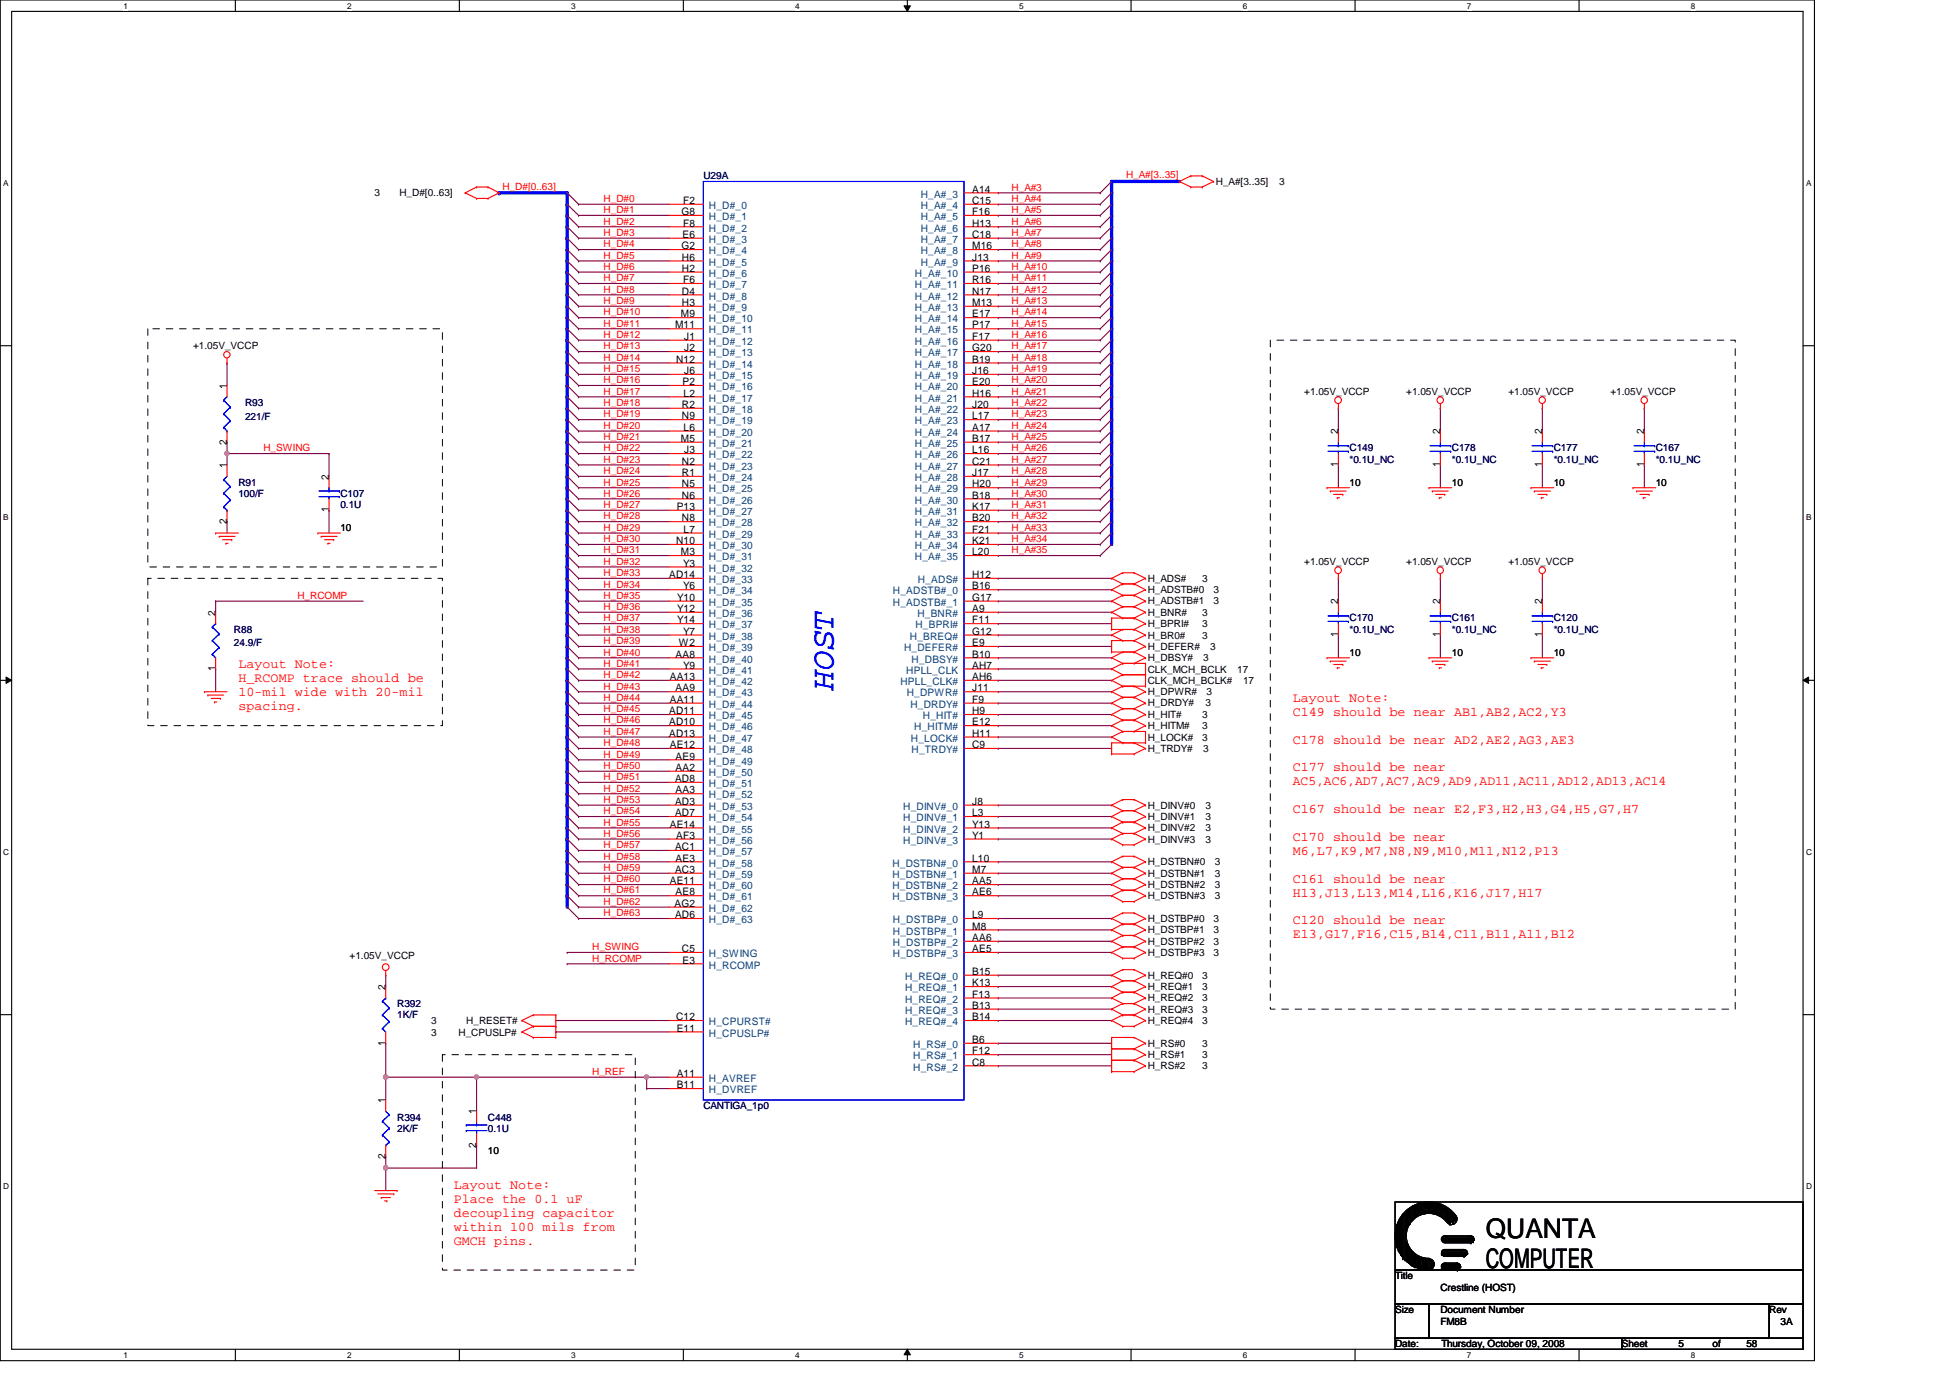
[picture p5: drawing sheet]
<svg xmlns="http://www.w3.org/2000/svg" width="297mm" height="210mm" viewBox="0 0 297 210" stroke-linecap="round" stroke-linejoin="round" font-family="sans-serif">
<defs><g id="words">
<text font-size="5" fill="#00f" x="127" y="105" transform="rotate(-90 127 105)">HOST</text>
<g font-size="4.1">
<text x="226.3" y="188.5">QUANTA</text>
<text x="226.3" y="193.2">COMPUTER</text>
</g>
<g font-size="2" fill="#f00">
<text x="36.3" y="101.8">Layout Note:</text>
<text x="36.3" y="103.9">H_RCOMP trace should be</text>
<text x="36.3" y="106">10-mil wide with 20-mil</text>
<text x="196.9" y="106.9">Layout Note:</text>
<text x="36.3" y="108.1">spacing.</text>
<text x="196.9" y="109.1">C149 should be near AB1,AB2,AC2,Y3</text>
<text x="196.9" y="113.3">C178 should be near AD2,AE2,AG3,AE3</text>
<text x="196.9" y="119.6">AC5,AC6,AD7,AC7,AC9,AD9,AD11,AC11,AD12,AD13,AC14</text>
<text x="196.9" y="117.5">C177 should be near</text>
<text x="196.9" y="123.9">C167 should be near E2,F3,H2,H3,G4,H5,G7,H7</text>
<text x="196.9" y="128.1">C170 should be near</text>
<text x="196.9" y="130.2">M6,L7,K9,M7,N8,N9,M10,M11,N12,P13</text>
<text x="196.9" y="134.5">C161 should be near</text>
<text x="196.9" y="136.6">H13,J13,L13,M14,L16,K16,J17,H17</text>
<text x="196.9" y="140.8">C120 should be near</text>
<text x="196.9" y="142.9">E13,G17,F16,C15,B14,C11,B11,A11,B12</text>
<text x="69.1" y="181.2">Layout Note:</text>
<text x="69.1" y="183.3">Place the 0.1 uF</text>
<text x="69.1" y="185.4">decoupling capacitor</text>
<text x="69.1" y="187.5">within 100 mils from</text>
<text x="69.1" y="189.7">GMCH pins.</text>
</g>
<g font-size="1.6">
<text x="148.1" y="29.3">A14</text>
<text x="103.8" y="32.8">G8</text>
<text x="104.1" y="31.1">F2</text>
<text x="104.1" y="34.5">F8</text>
<text x="148.1" y="31.1">C15</text>
<text x="148.1" y="32.8">F16</text>
<text x="148.1" y="34.5">H13</text>
<text x="103.8" y="38">G2</text>
<text x="103.9" y="39.7">H6</text>
<text x="103.9" y="41.4">H2</text>
<text x="104" y="36.2">E6</text>
<text x="148.1" y="41.4">P16</text>
<text x="148.1" y="36.2">C18</text>
<text x="148.1" y="38">M16</text>
<text x="148.1" y="39.7">J13</text>
<text x="103.9" y="44.9">D4</text>
<text x="103.9" y="46.6">H3</text>
<text x="104.1" y="43.1">F6</text>
<text x="148.1" y="43.1">R16</text>
<text x="148.1" y="44.9">N17</text>
<text x="148.1" y="46.6">M13</text>
<text x="102.8" y="50">M11</text>
<text x="103.7" y="48.3">M9</text>
<text x="104.2" y="51.8">J1</text>
<text x="104.2" y="53.5">J2</text>
<text x="148.1" y="48.3">E17</text>
<text x="148.1" y="50">P17</text>
<text x="148.1" y="51.8">F17</text>
<text x="148.1" y="53.5">G20</text>
<text x="34.5" y="59.2" transform="rotate(-90 34.5 59.2)">1</text>
<text x="103" y="55.2">N12</text>
<text x="104" y="58.7">P2</text>
<text x="104.2" y="57">J6</text>
<text x="148.1" y="55.2">B19</text>
<text x="148.1" y="57">J16</text>
<text x="148.1" y="58.7">E20</text>
<text x="103.9" y="62.1">R2</text>
<text x="103.9" y="63.9">N9</text>
<text x="104.1" y="65.6">L6</text>
<text x="104.1" y="60.4">L2</text>
<text x="148.1" y="60.4">H16</text>
<text x="148.1" y="62.1">J20</text>
<text x="148.1" y="63.9">L17</text>
<text x="148.1" y="65.6">A17</text>
<text x="34.5" y="71.3" transform="rotate(-90 34.5 71.3)">1</text>
<text x="34.5" y="67.7" transform="rotate(-90 34.5 67.7)">2</text>
<text x="103.7" y="67.3">M5</text>
<text x="103.9" y="70.8">N2</text>
<text x="104.2" y="69">J3</text>
<text x="148.1" y="67.3">B17</text>
<text x="148.1" y="69">L16</text>
<text x="148.1" y="70.8">C21</text>
<text x="203.8" y="71.2" transform="rotate(-90 203.8 71.2)">1</text>
<text x="203.8" y="66.1" transform="rotate(-90 203.8 66.1)">2</text>
<text x="219.4" y="71.2" transform="rotate(-90 219.4 71.2)">1</text>
<text x="219.4" y="66.1" transform="rotate(-90 219.4 66.1)">2</text>
<text x="234.9" y="71.2" transform="rotate(-90 234.9 71.2)">1</text>
<text x="234.9" y="66.1" transform="rotate(-90 234.9 66.1)">2</text>
<text x="250.4" y="71.2" transform="rotate(-90 250.4 71.2)">1</text>
<text x="250.4" y="66.1" transform="rotate(-90 250.4 66.1)">2</text>
<text x="50.1" y="73.1" transform="rotate(-90 50.1 73.1)">2</text>
<text x="103.1" y="77.7">P13</text>
<text x="103.9" y="72.5">R1</text>
<text x="103.9" y="74.3">N5</text>
<text x="103.9" y="75.9">N6</text>
<text x="148.1" y="72.5">J17</text>
<text x="148.1" y="74.3">H20</text>
<text x="148.1" y="75.9">B18</text>
<text x="148.1" y="77.7">K17</text>
<text x="34.5" y="79.8" transform="rotate(-90 34.5 79.8)">2</text>
<text x="50.1" y="78.1" transform="rotate(-90 50.1 78.1)">1</text>
<text x="103" y="82.9">N10</text>
<text x="103.9" y="79.4">N8</text>
<text x="104.1" y="81.2">L7</text>
<text x="148.1" y="79.4">B20</text>
<text x="148.1" y="81.2">F21</text>
<text x="148.1" y="82.9">K21</text>
<text x="101.9" y="88.1">AD14</text>
<text x="103.7" y="84.6">M3</text>
<text x="104.1" y="86.3">Y3</text>
<text x="104.1" y="89.8">Y6</text>
<text x="148.1" y="88.1">H12</text>
<text x="148.1" y="89.8">B16</text>
<text x="148.1" y="84.6">L20</text>
<text x="32.8" y="93.8" transform="rotate(-90 32.8 93.8)">2</text>
<text x="103.2" y="91.5">Y10</text>
<text x="103.2" y="93.2">Y12</text>
<text x="103.2" y="95">Y14</text>
<text x="148.1" y="91.5">G17</text>
<text x="148.1" y="93.2">A9</text>
<text x="148.1" y="95">F11</text>
<text x="203.8" y="92" transform="rotate(-90 203.8 92)">2</text>
<text x="219.4" y="92" transform="rotate(-90 219.4 92)">2</text>
<text x="234.9" y="92" transform="rotate(-90 234.9 92)">2</text>
<text x="102.9" y="100.2">AA8</text>
<text x="103.4" y="98.4">W2</text>
<text x="104.1" y="96.7">Y7</text>
<text x="104.1" y="101.9">Y9</text>
<text x="148.1" y="96.7">G12</text>
<text x="148.1" y="101.9">AH7</text>
<text x="148.1" y="100.2">B10</text>
<text x="148.1" y="98.4">E9</text>
<text x="203.8" y="97.1" transform="rotate(-90 203.8 97.1)">1</text>
<text x="219.4" y="97.1" transform="rotate(-90 219.4 97.1)">1</text>
<text x="234.9" y="97.1" transform="rotate(-90 234.9 97.1)">1</text>
<text x="32.8" y="102.3" transform="rotate(-90 32.8 102.3)">1</text>
<text x="102" y="103.6">AA13</text>
<text x="102" y="107.1">AA11</text>
<text x="102.9" y="105.3">AA9</text>
<text x="148.1" y="103.6">AH6</text>
<text x="148.1" y="105.3">J11</text>
<text x="148.1" y="107.1">F9</text>
<text x="101.9" y="108.8">AD11</text>
<text x="101.9" y="110.5">AD10</text>
<text x="101.9" y="112.2">AD13</text>
<text x="102" y="114">AE12</text>
<text x="148.1" y="114">C9</text>
<text x="148.1" y="108.8">H9</text>
<text x="148.1" y="110.5">E12</text>
<text x="148.1" y="112.2">H11</text>
<text x="102.8" y="119.1">AD8</text>
<text x="102.9" y="117.4">AA2</text>
<text x="102.9" y="115.7">AE9</text>
<text x="102.8" y="122.6">AD3</text>
<text x="102.8" y="124.3">AD7</text>
<text x="102.9" y="120.9">AA3</text>
<text x="148.1" y="122.6">J8</text>
<text x="148.1" y="124.3">L3</text>
<text x="102" y="126.1">AE14</text>
<text x="102.8" y="129.5">AC1</text>
<text x="102.9" y="131.2">AE3</text>
<text x="103" y="127.8">AF3</text>
<text x="148.1" y="126.1">Y13</text>
<text x="148.1" y="127.8">Y1</text>
<text x="148.1" y="131.2">L10</text>
<text x="102" y="134.7">AE11</text>
<text x="102.8" y="133">AC3</text>
<text x="102.9" y="136.4">AE8</text>
<text x="148.1" y="133">M7</text>
<text x="148.1" y="134.7">AA5</text>
<text x="148.1" y="136.4">AE6</text>
<text x="102.7" y="138.1">AG2</text>
<text x="102.8" y="139.9">AD6</text>
<text x="148.1" y="139.9">L9</text>
<text x="148.1" y="141.6">M8</text>
<text x="148.1" y="143.3">AA6</text>
<text x="103.9" y="145">C5</text>
<text x="104" y="146.8">E3</text>
<text x="148.1" y="145">AE5</text>
<text x="148.1" y="148.5">B15</text>
<text x="58.7" y="150.8" transform="rotate(-90 58.7 150.8)">2</text>
<text x="103" y="155.4">C12</text>
<text x="148.1" y="152">F13</text>
<text x="148.1" y="153.7">B13</text>
<text x="148.1" y="150.2">K13</text>
<text x="148.1" y="155.4">B14</text>
<text x="58.7" y="159.3" transform="rotate(-90 58.7 159.3)">1</text>
<text x="103.1" y="157.1">E11</text>
<text x="148.1" y="158.9">B6</text>
<text x="148.1" y="160.6">F12</text>
<text x="103.1" y="164">A11</text>
<text x="103.1" y="165.8">B11</text>
<text x="148.1" y="162.3">C8</text>
<text x="58.7" y="168.1" transform="rotate(-90 58.7 168.1)">1</text>
<text x="72.6" y="169.8" transform="rotate(-90 72.6 169.8)">1</text>
<text x="58.7" y="176.5" transform="rotate(-90 58.7 176.5)">2</text>
<text x="72.6" y="174.8" transform="rotate(-90 72.6 174.8)">2</text>
</g>
<g font-size="1.6" fill="#004080">
<text x="108" y="31.8">H_D#_0</text>
<text x="108" y="33.5">H_D#_1</text>
<text x="108" y="35.3">H_D#_2</text>
<text x="140.2" y="30.1">H_A#_3</text>
<text x="140.2" y="31.8">H_A#_4</text>
<text x="140.2" y="33.5">H_A#_5</text>
<text x="140.2" y="35.3">H_A#_6</text>
<text x="108" y="37">H_D#_3</text>
<text x="108" y="38.7">H_D#_4</text>
<text x="108" y="40.5">H_D#_5</text>
<text x="140.2" y="37">H_A#_7</text>
<text x="140.2" y="38.7">H_A#_8</text>
<text x="140.2" y="40.5">H_A#_9</text>
<text x="108" y="45.6">H_D#_8</text>
<text x="108" y="47.4">H_D#_9</text>
<text x="108" y="42.2">H_D#_6</text>
<text x="108" y="43.9">H_D#_7</text>
<text x="139.4" y="42.2">H_A#_10</text>
<text x="139.4" y="43.9">H_A#_11</text>
<text x="139.4" y="45.6">H_A#_12</text>
<text x="139.4" y="47.4">H_A#_13</text>
<text x="108" y="49.1">H_D#_10</text>
<text x="108" y="50.8">H_D#_11</text>
<text x="108" y="52.5">H_D#_12</text>
<text x="139.4" y="49.1">H_A#_14</text>
<text x="139.4" y="50.8">H_A#_15</text>
<text x="139.4" y="52.5">H_A#_16</text>
<text x="108" y="54.3">H_D#_13</text>
<text x="108" y="56">H_D#_14</text>
<text x="108" y="57.7">H_D#_15</text>
<text x="108" y="59.4">H_D#_16</text>
<text x="139.4" y="54.3">H_A#_17</text>
<text x="139.4" y="56">H_A#_18</text>
<text x="139.4" y="57.7">H_A#_19</text>
<text x="139.4" y="59.4">H_A#_20</text>
<text x="108" y="61.2">H_D#_17</text>
<text x="108" y="62.9">H_D#_18</text>
<text x="108" y="64.6">H_D#_19</text>
<text x="139.4" y="61.2">H_A#_21</text>
<text x="139.4" y="62.9">H_A#_22</text>
<text x="139.4" y="64.6">H_A#_23</text>
<text x="108" y="66.4">H_D#_20</text>
<text x="108" y="68.1">H_D#_21</text>
<text x="108" y="69.8">H_D#_22</text>
<text x="108" y="71.5">H_D#_23</text>
<text x="139.4" y="66.4">H_A#_24</text>
<text x="139.4" y="68.1">H_A#_25</text>
<text x="139.4" y="69.8">H_A#_26</text>
<text x="139.4" y="71.5">H_A#_27</text>
<text x="108" y="73.3">H_D#_24</text>
<text x="108" y="75">H_D#_25</text>
<text x="108" y="76.7">H_D#_26</text>
<text x="139.4" y="73.3">H_A#_28</text>
<text x="139.4" y="75">H_A#_29</text>
<text x="139.4" y="76.7">H_A#_30</text>
<text x="108" y="83.7">H_D#_30</text>
<text x="108" y="78.4">H_D#_27</text>
<text x="108" y="80.2">H_D#_28</text>
<text x="108" y="81.9">H_D#_29</text>
<text x="139.4" y="78.4">H_A#_31</text>
<text x="139.4" y="80.2">H_A#_32</text>
<text x="139.4" y="81.9">H_A#_33</text>
<text x="139.4" y="83.7">H_A#_34</text>
<text x="108" y="85.3">H_D#_31</text>
<text x="108" y="87.1">H_D#_32</text>
<text x="108" y="88.8">H_D#_33</text>
<text x="139.4" y="85.3">H_A#_35</text>
<text x="139.8" y="88.8">H_ADS#</text>
<text x="108" y="90.6">H_D#_34</text>
<text x="108" y="92.3">H_D#_35</text>
<text x="108" y="94">H_D#_36</text>
<text x="108" y="95.7">H_D#_37</text>
<text x="136" y="90.6">H_ADSTB#_0</text>
<text x="136" y="92.3">H_ADSTB#_1</text>
<text x="139.4" y="95.7">H_BPRI#</text>
<text x="139.7" y="94">H_BNR#</text>
<text x="108" y="100.9">H_D#_40</text>
<text x="108" y="97.5">H_D#_38</text>
<text x="108" y="99.2">H_D#_39</text>
<text x="137.7" y="99.2">H_DEFER#</text>
<text x="138.6" y="97.5">H_BREQ#</text>
<text x="138.9" y="100.9">H_DBSY#</text>
<text x="108" y="102.6">H_D#_41</text>
<text x="108" y="104.4">H_D#_42</text>
<text x="108" y="106.1">H_D#_43</text>
<text x="108" y="107.8">H_D#_44</text>
<text x="137.2" y="104.4">HPLL_CLK#</text>
<text x="138" y="102.6">HPLL_CLK</text>
<text x="138.1" y="106.1">H_DPWR#</text>
<text x="138.7" y="107.8">H_DRDY#</text>
<text x="108" y="109.6">H_D#_45</text>
<text x="108" y="111.3">H_D#_46</text>
<text x="108" y="113">H_D#_47</text>
<text x="138.8" y="113">H_LOCK#</text>
<text x="139.3" y="111.3">H_HITM#</text>
<text x="140.6" y="109.6">H_HIT#</text>
<text x="108" y="118.2">H_D#_50</text>
<text x="108" y="114.7">H_D#_48</text>
<text x="108" y="116.5">H_D#_49</text>
<text x="108" y="119.9">H_D#_51</text>
<text x="138.9" y="114.7">H_TRDY#</text>
<text x="108" y="121.6">H_D#_52</text>
<text x="108" y="123.4">H_D#_53</text>
<text x="108" y="125.1">H_D#_54</text>
<text x="137.6" y="123.4">H_DINV#_0</text>
<text x="137.6" y="125.1">H_DINV#_1</text>
<text x="108" y="126.8">H_D#_55</text>
<text x="108" y="128.5">H_D#_56</text>
<text x="108" y="130.3">H_D#_57</text>
<text x="108" y="132">H_D#_58</text>
<text x="135.9" y="132">H_DSTBN#_0</text>
<text x="137.6" y="126.8">H_DINV#_2</text>
<text x="137.6" y="128.5">H_DINV#_3</text>
<text x="108" y="135.5">H_D#_60</text>
<text x="108" y="133.7">H_D#_59</text>
<text x="108" y="137.2">H_D#_61</text>
<text x="135.9" y="133.7">H_DSTBN#_1</text>
<text x="135.9" y="135.5">H_DSTBN#_2</text>
<text x="135.9" y="137.2">H_DSTBN#_3</text>
<text x="108" y="138.9">H_D#_62</text>
<text x="108" y="140.6">H_D#_63</text>
<text x="136" y="140.6">H_DSTBP#_0</text>
<text x="136" y="142.4">H_DSTBP#_1</text>
<text x="108" y="145.8">H_SWING</text>
<text x="108" y="147.5">H_RCOMP</text>
<text x="136" y="144.1">H_DSTBP#_2</text>
<text x="136" y="145.8">H_DSTBP#_3</text>
<text x="137.9" y="149.3">H_REQ#_0</text>
<text x="137.9" y="152.7">H_REQ#_2</text>
<text x="137.9" y="154.4">H_REQ#_3</text>
<text x="137.9" y="151">H_REQ#_1</text>
<text x="108" y="156.2">H_CPURST#</text>
<text x="108" y="157.9">H_CPUSLP#</text>
<text x="137.9" y="156.2">H_REQ#_4</text>
<text x="139.1" y="159.6">H_RS#_0</text>
<text x="139.1" y="161.4">H_RS#_1</text>
<text x="108" y="164.8">H_AVREF</text>
<text x="108" y="166.5">H_DVREF</text>
<text x="139.1" y="163.1">H_RS#_2</text>
</g>
<g font-size="1.5">
<text x="57.1" y="29.9">3</text>
<text x="60.8" y="29.9">H_D#[0..63]</text>
<text x="185.2" y="28.2">H_A#[3..35]</text>
<text x="194.9" y="28.2">3</text>
<text x="29.4" y="53.2">+1.05V_VCCP</text>
<text x="198.7" y="60.1">+1.05V_VCCP</text>
<text x="214.2" y="60.1">+1.05V_VCCP</text>
<text x="229.8" y="60.1">+1.05V_VCCP</text>
<text x="245.3" y="60.1">+1.05V_VCCP</text>
<text x="205.6" y="74">10</text>
<text x="221.1" y="74">10</text>
<text x="236.7" y="74">10</text>
<text x="252.2" y="74">10</text>
<text x="51.9" y="80.9">10</text>
<text x="174.8" y="88.6">H_ADS#</text>
<text x="183.1" y="88.6">3</text>
<text x="198.7" y="86">+1.05V_VCCP</text>
<text x="214.2" y="86">+1.05V_VCCP</text>
<text x="229.8" y="86">+1.05V_VCCP</text>
<text x="174.8" y="93.8">H_BNR#</text>
<text x="174.8" y="95.5">H_BPRI#</text>
<text x="174.8" y="90.3">H_ADSTB#0</text>
<text x="174.8" y="92.1">H_ADSTB#1</text>
<text x="183.1" y="93.8">3</text>
<text x="183.1" y="95.5">3</text>
<text x="184.9" y="90.3">3</text>
<text x="184.9" y="92.1">3</text>
<text x="174.8" y="100.7">H_DBSY#</text>
<text x="174.8" y="99">H_DEFER#</text>
<text x="174.8" y="97.3">H_BR0#</text>
<text x="183.1" y="97.3">3</text>
<text x="183.3" y="100.7">3</text>
<text x="184.4" y="99">3</text>
<text x="205.6" y="99.9">10</text>
<text x="221.1" y="99.9">10</text>
<text x="236.7" y="99.9">10</text>
<text x="174.8" y="107.6">H_DRDY#</text>
<text x="174.8" y="102.4">CLK_MCH_BCLK</text>
<text x="174.8" y="104.2">CLK_MCH_BCLK#</text>
<text x="174.8" y="105.9">H_DPWR#</text>
<text x="183.6" y="107.6">3</text>
<text x="183.8" y="105.9">3</text>
<text x="188.5" y="102.4">17</text>
<text x="189.4" y="104.2">17</text>
<text x="174.8" y="111.1">H_HITM#</text>
<text x="174.8" y="109.3">H_HIT#</text>
<text x="174.8" y="112.8">H_LOCK#</text>
<text x="183.1" y="111.1">3</text>
<text x="183.1" y="109.3">3</text>
<text x="183.1" y="112.8">3</text>
<text x="174.8" y="114.6">H_TRDY#</text>
<text x="183.3" y="114.6">3</text>
<text x="174.8" y="124.9">H_DINV#1</text>
<text x="174.8" y="123.2">H_DINV#0</text>
<text x="183.6" y="124.9">3</text>
<text x="183.6" y="123.2">3</text>
<text x="174.8" y="126.6">H_DINV#2</text>
<text x="174.8" y="128.4">H_DINV#3</text>
<text x="174.8" y="131.8">H_DSTBN#0</text>
<text x="183.6" y="126.6">3</text>
<text x="183.6" y="128.4">3</text>
<text x="185" y="131.8">3</text>
<text x="174.8" y="137">H_DSTBN#3</text>
<text x="174.8" y="135.3">H_DSTBN#2</text>
<text x="174.8" y="133.5">H_DSTBN#1</text>
<text x="185" y="137">3</text>
<text x="185" y="135.3">3</text>
<text x="185" y="133.5">3</text>
<text x="174.8" y="143.9">H_DSTBP#2</text>
<text x="174.8" y="142.2">H_DSTBP#1</text>
<text x="174.8" y="140.5">H_DSTBP#0</text>
<text x="184.9" y="143.9">3</text>
<text x="184.9" y="142.2">3</text>
<text x="184.9" y="140.5">3</text>
<text x="53.3" y="146.1">+1.05V_VCCP</text>
<text x="174.8" y="145.6">H_DSTBP#3</text>
<text x="174.8" y="149.1">H_REQ#0</text>
<text x="183.1" y="149.1">3</text>
<text x="184.9" y="145.6">3</text>
<text x="65.7" y="156">3</text>
<text x="71" y="156">H_RESET#</text>
<text x="174.8" y="156">H_REQ#4</text>
<text x="174.8" y="154.3">H_REQ#3</text>
<text x="174.8" y="152.5">H_REQ#2</text>
<text x="174.8" y="150.8">H_REQ#1</text>
<text x="183.1" y="156">3</text>
<text x="183.1" y="154.3">3</text>
<text x="183.1" y="152.5">3</text>
<text x="183.1" y="150.8">3</text>
<text x="65.7" y="157.7">3</text>
<text x="69.8" y="157.7">H_CPUSLP#</text>
<text x="174.8" y="159.4">H_RS#0</text>
<text x="174.8" y="161.2">H_RS#1</text>
<text x="183.1" y="159.4">3</text>
<text x="183.1" y="161.2">3</text>
<text x="174.8" y="162.9">H_RS#2</text>
<text x="183.1" y="162.9">3</text>
<text x="74.3" y="175.9">10</text>
<text x="212.5" y="194.9">Title</text>
<text x="219.4" y="196.6">Crestline (HOST)</text>
<text x="212.5" y="200">Size</text>
<text x="219.4" y="200">Document Number</text>
<text x="219.4" y="201.8">FM8B</text>
<text x="269.5" y="200">Rev</text>
<text x="271.2" y="201.8">3A</text>
<text x="212.5" y="205.2">Date:</text>
<text x="219.6" y="205.2">Thursday, October 09, 2008</text>
<text x="247.1" y="205.2">Sheet</text>
<text x="255.7" y="205.2">5</text>
<text x="260.9" y="205.2">of</text>
<text x="266" y="205.2">58</text>
</g>
<g font-size="1.5" fill="#f00">
<text x="76.5" y="28.9">H_D#[0..63]</text>
<text x="154.1" y="29">H_A#3</text>
<text x="171.5" y="27.1">H_A#[3..35]</text>
<text x="91.9" y="35.9">H_D#3</text>
<text x="91.9" y="30.8">H_D#0</text>
<text x="91.9" y="34.2">H_D#2</text>
<text x="91.9" y="32.5">H_D#1</text>
<text x="154.1" y="34.2">H_A#6</text>
<text x="154.1" y="32.5">H_A#5</text>
<text x="154.1" y="30.8">H_A#4</text>
<text x="154.1" y="35.9">H_A#7</text>
<text x="91.9" y="39.4">H_D#5</text>
<text x="91.9" y="41.1">H_D#6</text>
<text x="91.9" y="37.7">H_D#4</text>
<text x="154.1" y="37.7">H_A#8</text>
<text x="154.1" y="39.4">H_A#9</text>
<text x="154.1" y="41.1">H_A#10</text>
<text x="91.9" y="44.6">H_D#8</text>
<text x="91.9" y="42.8">H_D#7</text>
<text x="91.9" y="46.3">H_D#9</text>
<text x="154.1" y="42.8">H_A#11</text>
<text x="154.1" y="46.3">H_A#13</text>
<text x="154.1" y="44.6">H_A#12</text>
<text x="91.9" y="53.2">H_D#13</text>
<text x="91.9" y="48">H_D#10</text>
<text x="91.9" y="51.5">H_D#12</text>
<text x="91.9" y="49.7">H_D#11</text>
<text x="154.1" y="53.2">H_A#17</text>
<text x="154.1" y="48">H_A#14</text>
<text x="154.1" y="51.5">H_A#16</text>
<text x="154.1" y="49.7">H_A#15</text>
<text x="91.9" y="54.9">H_D#14</text>
<text x="91.9" y="56.7">H_D#15</text>
<text x="91.9" y="58.4">H_D#16</text>
<text x="154.1" y="58.4">H_A#20</text>
<text x="154.1" y="54.9">H_A#18</text>
<text x="154.1" y="56.7">H_A#19</text>
<text x="91.9" y="63.6">H_D#19</text>
<text x="91.9" y="65.3">H_D#20</text>
<text x="91.9" y="60.1">H_D#17</text>
<text x="91.9" y="61.8">H_D#18</text>
<text x="154.1" y="63.6">H_A#23</text>
<text x="154.1" y="61.8">H_A#22</text>
<text x="154.1" y="60.1">H_A#21</text>
<text x="154.1" y="65.3">H_A#24</text>
<text x="40.1" y="68.7">H_SWING</text>
<text x="91.9" y="68.7">H_D#22</text>
<text x="91.9" y="70.5">H_D#23</text>
<text x="91.9" y="67">H_D#21</text>
<text x="154.1" y="67">H_A#25</text>
<text x="154.1" y="68.7">H_A#26</text>
<text x="154.1" y="70.5">H_A#27</text>
<text x="91.9" y="75.6">H_D#26</text>
<text x="91.9" y="74">H_D#25</text>
<text x="91.9" y="77.4">H_D#27</text>
<text x="91.9" y="72.2">H_D#24</text>
<text x="154.1" y="72.2">H_A#28</text>
<text x="154.1" y="74">H_A#29</text>
<text x="154.1" y="75.6">H_A#30</text>
<text x="154.1" y="77.4">H_A#31</text>
<text x="91.9" y="80.9">H_D#29</text>
<text x="91.9" y="79.1">H_D#28</text>
<text x="91.9" y="82.6">H_D#30</text>
<text x="154.1" y="80.9">H_A#33</text>
<text x="154.1" y="82.6">H_A#34</text>
<text x="154.1" y="79.1">H_A#32</text>
<text x="91.9" y="84.3">H_D#31</text>
<text x="91.9" y="87.8">H_D#33</text>
<text x="91.9" y="89.5">H_D#34</text>
<text x="91.9" y="86">H_D#32</text>
<text x="154.1" y="84.3">H_A#35</text>
<text x="45.3" y="91.2">H_RCOMP</text>
<text x="91.9" y="91.2">H_D#35</text>
<text x="91.9" y="94.7">H_D#37</text>
<text x="91.9" y="92.9">H_D#36</text>
<text x="91.9" y="96.4">H_D#38</text>
<text x="91.9" y="98.1">H_D#39</text>
<text x="91.9" y="99.9">H_D#40</text>
<text x="91.9" y="101.6">H_D#41</text>
<text x="91.9" y="105">H_D#43</text>
<text x="91.9" y="106.8">H_D#44</text>
<text x="91.9" y="103.3">H_D#42</text>
<text x="91.9" y="111.9">H_D#47</text>
<text x="91.9" y="110.2">H_D#46</text>
<text x="91.9" y="108.5">H_D#45</text>
<text x="91.9" y="113.7">H_D#48</text>
<text x="91.9" y="117.1">H_D#50</text>
<text x="91.9" y="118.8">H_D#51</text>
<text x="91.9" y="115.4">H_D#49</text>
<text x="91.9" y="122.3">H_D#53</text>
<text x="91.9" y="120.6">H_D#52</text>
<text x="91.9" y="125.8">H_D#55</text>
<text x="91.9" y="124">H_D#54</text>
<text x="91.9" y="130.9">H_D#58</text>
<text x="91.9" y="127.5">H_D#56</text>
<text x="91.9" y="129.2">H_D#57</text>
<text x="91.9" y="136.1">H_D#61</text>
<text x="91.9" y="132.7">H_D#59</text>
<text x="91.9" y="134.4">H_D#60</text>
<text x="91.9" y="137.8">H_D#62</text>
<text x="91.9" y="139.6">H_D#63</text>
<text x="90.2" y="146.5">H_RCOMP</text>
<text x="90.2" y="144.7">H_SWING</text>
<text x="90.2" y="163.7">H_REF</text>
</g>
<g font-size="1.5" fill="#000080">
<text x="107.1" y="27.3">U29A</text>
<text x="37.3" y="61.8">R93</text>
<text x="37.3" y="63.9">221/F</text>
<text x="205.6" y="68.7">C149</text>
<text x="205.6" y="70.5">*0.1U_NC</text>
<text x="221.1" y="68.7">C178</text>
<text x="221.1" y="70.5">*0.1U_NC</text>
<text x="236.7" y="68.7">C177</text>
<text x="236.7" y="70.5">*0.1U_NC</text>
<text x="252.2" y="68.7">C167</text>
<text x="252.2" y="70.5">*0.1U_NC</text>
<text x="36.3" y="74">R91</text>
<text x="36.3" y="75.7">100/F</text>
<text x="51.9" y="75.7">C107</text>
<text x="51.9" y="77.4">0.1U</text>
<text x="205.6" y="94.7">C170</text>
<text x="221.1" y="94.7">C161</text>
<text x="236.7" y="94.7">C120</text>
<text x="35.6" y="96.4">R88</text>
<text x="35.6" y="98.5">24.9/F</text>
<text x="205.6" y="96.4">*0.1U_NC</text>
<text x="221.1" y="96.4">*0.1U_NC</text>
<text x="236.7" y="96.4">*0.1U_NC</text>
<text x="60.5" y="153.4">R392</text>
<text x="60.5" y="155.1">1K/F</text>
<text x="60.5" y="170.7">R394</text>
<text x="60.5" y="172.4">2K/F</text>
<text x="74.3" y="170.7">C448</text>
<text x="74.3" y="172.4">0.1U</text>
<text x="107.1" y="169">CANTIGA_1p0</text>
</g>
<g font-size="1.3">
<text x="18.8" y="1.4">1</text>
<text x="52.9" y="1.4">2</text>
<text x="87" y="1.4">3</text>
<text x="121.1" y="1.4">4</text>
<text x="155.2" y="1.4">5</text>
<text x="189.3" y="1.4">6</text>
<text x="223.4" y="1.4">7</text>
<text x="257.6" y="1.4">8</text>
<text x=".5" y="28.3">A</text>
<text x="275.1" y="28.3">A</text>
<text x=".5" y="79.2">B</text>
<text x="275.1" y="79.2">B</text>
<text x=".5" y="130.2">C</text>
<text x="275.1" y="130.2">C</text>
<text x=".5" y="181.1">D</text>
<text x="275.1" y="181.1">D</text>
<text x="18.8" y="206.9">1</text>
<text x="52.9" y="206.9">2</text>
<text x="87" y="206.9">3</text>
<text x="121.1" y="206.9">4</text>
<text x="155.2" y="206.9">5</text>
<text x="189.3" y="206.9">6</text>
<text x="223.4" y="206.9">7</text>
<text x="257.6" y="206.9">8</text>
</g>
</g></defs>
<path d="M0 0h276.4v207.3h-276.4zM1.8 1.7h272.9v203.8h-272.9z" fill="none" stroke="#000" stroke-width=".17"/>
<g fill="#fff">
<path d="M18.8 .2h.7v1.4h-.7z"/>
<path d="M18.8 205.7h.7v1.4h-.7z"/>
</g>
<path d="M35.9 0v1.7M35.9 205.5v1.8" fill="none" stroke="#000" stroke-width=".17"/>
<g fill="#fff">
<path d="M52.9 .2h.6v1.4h-.6z"/>
<path d="M52.9 205.7h.6v1.4h-.6z"/>
</g>
<path d="M70 0v1.7M70 205.5v1.8" fill="none" stroke="#000" stroke-width=".17"/>
<g fill="#fff">
<path d="M87 .2h.7v1.4h-.7z"/>
<path d="M87 205.7h.7v1.4h-.7z"/>
</g>
<path d="M104.1 0v1.7M104.1 205.5v1.8" fill="none" stroke="#000" stroke-width=".17"/>
<g fill="#fff">
<path d="M121.1 .2h.7v1.4h-.7z"/>
<path d="M121.1 205.7h.7v1.4h-.7z"/>
</g>
<path d="M138.2 0v1.7M138.2 205.5v1.8" fill="none" stroke="#000" stroke-width=".17"/>
<path d="M137.7 .9h1l-.5 .8zM138.2 205.5l.5 .9h-1z" fill="#000"/>
<path d="M137.7 .9h1l-.5 .8zM138.2 205.5l.5 .9h-1z" fill="none" stroke="#000" stroke-width=".15"/>
<g fill="#fff">
<path d="M155.2 .2h.7v1.4h-.7z"/>
<path d="M155.2 205.7h.7v1.4h-.7z"/>
</g>
<path d="M172.3 0v1.7M172.3 205.5v1.8" fill="none" stroke="#000" stroke-width=".17"/>
<g fill="#fff">
<path d="M189.3 .2h.7v1.4h-.7z"/>
<path d="M189.3 205.7h.7v1.4h-.7z"/>
</g>
<path d="M206.4 0v1.7M206.4 205.5v1.8" fill="none" stroke="#000" stroke-width=".17"/>
<g fill="#fff">
<path d="M223.4 .2h.7v1.4h-.7z"/>
<path d="M223.4 205.7h.7v1.4h-.7z"/>
</g>
<path d="M240.5 0v1.7M240.5 205.5v1.8" fill="none" stroke="#000" stroke-width=".17"/>
<g fill="#fff">
<path d="M257.6 .2h.6v1.4h-.6z"/>
<path d="M257.6 205.7h.6v1.4h-.6z"/>
<path d="M.5 27.2h.8v1.4h-.8z"/>
<path d="M275.1 27.2h.8v1.4h-.8z"/>
<path d="M.5 78.1h.8v1.4h-.8z"/>
<path d="M275.1 78.1h.8v1.4h-.8z"/>
</g>
<path d="M0 52.7h1.8M274.7 52.7h1.7" fill="none" stroke="#000" stroke-width=".17"/>
<g fill="#fff">
<path d="M.5 129.1h.9v1.4h-.9z"/>
<path d="M275.1 129.1h.9v1.4h-.9z"/>
</g>
<path d="M0 103.6h1.8M274.7 103.6h1.7" fill="none" stroke="#000" stroke-width=".17"/>
<path d="M.9 103.1l.9 .5-.9 .5zM274.7 103.6l.8-.5v1z" fill="#000"/>
<path d="M.9 103.1l.9 .5-.9 .5zM274.7 103.6l.8-.5v1z" fill="none" stroke="#000" stroke-width=".15"/>
<g fill="#fff">
<path d="M.5 180h.9v1.4h-.9z"/>
<path d="M275.1 180h.9v1.4h-.9z"/>
</g>
<path d="M0 154.6h1.8M274.7 154.6h1.7" fill="none" stroke="#000" stroke-width=".17"/>
<g fill="none" stroke="#800040" stroke-width=".17">
<path d="M152.1 98.5h.1M152.1 93.3h.1M152.1 95h.1M152.1 96.7h.1M152.1 89.8h.1M152.1 91.6h.1M152.1 88.1h.1M152.1 98.5h17.2M152.1 93.3h17.2M152.1 95h17.2M152.1 96.7h17.2M152.1 89.8h17.2"/>
<path d="M152.1 91.6h17.2M152.1 88.1h17.2M152.1 105.4h.1M152.1 107.1h.1M152.1 100.2h.1M152.1 105.4h17.2M152.1 107.1h17.2M152.1 100.2h17.2"/>
</g>
<path d="M86.4 74.3v1.7" fill="none" stroke="#00f" stroke-width=".51"/>
<circle cx="86.4" cy="74.3" r=".25" fill="#00f"/>
<path d="M86.4 65.7v1.7" fill="none" stroke="#00f" stroke-width=".51"/>
<circle cx="86.4" cy="65.7" r=".25" fill="#00f"/>
<path d="M86.4 131.3v1.7" fill="none" stroke="#00f" stroke-width=".51"/>
<circle cx="86.4" cy="131.3" r=".25" fill="#00f"/>
<path d="M86.4 86.4v1.7" fill="none" stroke="#00f" stroke-width=".51"/>
<circle cx="86.4" cy="86.4" r=".25" fill="#00f"/>
<path d="M86.4 120.9v1.7" fill="none" stroke="#00f" stroke-width=".51"/>
<circle cx="86.4" cy="120.9" r=".25" fill="#00f"/>
<path d="M86.4 32.8v1.7" fill="none" stroke="#00f" stroke-width=".51"/>
<circle cx="86.4" cy="32.8" r=".25" fill="#00f"/>
<path d="M86.4 44.9v1.8" fill="none" stroke="#00f" stroke-width=".51"/>
<circle cx="86.4" cy="44.9" r=".25" fill="#00f"/>
<path d="M86.4 105.4v1.7" fill="none" stroke="#00f" stroke-width=".51"/>
<circle cx="86.4" cy="105.4" r=".25" fill="#00f"/>
<path d="M86.4 82.9v1.7" fill="none" stroke="#00f" stroke-width=".51"/>
<circle cx="86.4" cy="82.9" r=".25" fill="#00f"/>
<path d="M86.4 62.2v1.7" fill="none" stroke="#00f" stroke-width=".51"/>
<circle cx="86.4" cy="62.2" r=".25" fill="#00f"/>
<path d="M86.4 117.5v1.7" fill="none" stroke="#00f" stroke-width=".51"/>
<circle cx="86.4" cy="117.5" r=".25" fill="#00f"/>
<path d="M169.3 29.4v1.7" fill="none" stroke="#00f" stroke-width=".51"/>
<circle cx="169.3" cy="29.4" r=".25" fill="#00f"/>
<path d="M169.3 32.8v1.7" fill="none" stroke="#00f" stroke-width=".51"/>
<circle cx="169.3" cy="32.8" r=".25" fill="#00f"/>
<path d="M169.3 41.4v1.8" fill="none" stroke="#00f" stroke-width=".51"/>
<circle cx="169.3" cy="41.4" r=".25" fill="#00f"/>
<path d="M169.3 44.9v1.8" fill="none" stroke="#00f" stroke-width=".51"/>
<circle cx="169.3" cy="44.9" r=".25" fill="#00f"/>
<path d="M169.3 74.3v1.7" fill="none" stroke="#00f" stroke-width=".51"/>
<circle cx="169.3" cy="74.3" r=".25" fill="#00f"/>
<g fill="none" stroke="#800040" stroke-width=".17">
<path d="M203.9 70.8h.1M203.9 70.8v3.5M234.9 70.8h.1M234.9 62.2h.1M234.9 62.2v3.5M234.9 70.8v3.5M84.7 157.2h.1M84.7 155.4h.1M84.7 157.2h17.2M84.7 155.4h17.2M86.4 146.8h.1M86.4 145.1h.1"/>
<path d="M86.4 146.8h15.5M86.4 145.1h15.5M152.1 152h.1M152.1 150.3h.1M152.1 148.5h.1M152.1 153.7h.1M152.1 155.4h.1M152.1 155.4h17.2M152.1 152h17.2M152.1 150.3h17.2M152.1 148.5h17.2M152.1 153.7h17.2"/>
<path d="M72.6 164.1h.1M72.6 164.1h25.9M98.5 164.1h.1M98.5 164.1v1.7"/>
</g>
<circle cx="72.6" cy="164.1" r=".32" fill="#f0f"/>
<circle cx="72.6" cy="164.1" r=".32" fill="none" stroke="#f0f" stroke-width=".17"/>
<path d="M76 29.4h10.4" fill="none" stroke="#00f" stroke-width=".51"/>
<circle cx="76" cy="29.4" r=".25" fill="#00f"/>
<g fill="none" stroke="#800040" stroke-width=".17">
<path d="M88.1 36.3h.1M88.1 31.1h.1M88.1 39.8h.1M88.1 38h.1M88.1 34.5h.1M88.1 32.8h.1M88.1 36.3h13.8M88.1 31.1h13.8M88.1 39.8h13.8M88.1 38h13.8M88.1 34.5h13.8M88.1 32.8h13.8"/>
<path d="M88.1 53.6h.1M88.1 44.9h.1M88.1 48.4h.1M88.1 51.8h.1M88.1 43.2h.1M88.1 41.4h.1M88.1 50.1h.1M88.1 55.3h.1M88.1 57h.1M88.1 46.7h.1M88.1 58.7h.1M88.1 53.6h13.8"/>
<path d="M88.1 44.9h13.8M88.1 48.4h13.8M88.1 51.8h13.8M88.1 43.2h13.8M88.1 41.4h13.8M88.1 50.1h13.8M88.1 55.3h13.8M88.1 57h13.8M88.1 46.7h13.8M88.1 58.7h13.8M88.1 69.1h.1M88.1 76h.1"/>
<path d="M88.1 74.3h.1M88.1 63.9h.1M88.1 70.8h.1M88.1 65.7h.1M88.1 67.4h.1M88.1 60.5h.1M88.1 79.5h.1M88.1 62.2h.1M88.1 77.7h.1M88.1 72.6h.1M88.1 69.1h13.8M88.1 76h13.8"/>
<path d="M88.1 74.3h13.8M88.1 63.9h13.8M88.1 70.8h13.8M88.1 65.7h13.8M88.1 67.4h13.8M88.1 60.5h13.8M88.1 79.5h13.8M88.1 62.2h13.8M88.1 77.7h13.8M88.1 72.6h13.8M88.1 81.2h.1M88.1 82.9h.1"/>
<path d="M88.1 84.6h.1M88.1 91.6h.1M88.1 95h.1M88.1 96.7h.1M88.1 88.1h.1M88.1 98.5h.1M88.1 89.8h.1M88.1 86.4h.1M88.1 93.3h.1M88.1 81.2h13.8M88.1 82.9h13.8M88.1 84.6h13.8"/>
<path d="M88.1 91.6h13.8M88.1 95h13.8M88.1 96.7h13.8M88.1 88.1h13.8M88.1 98.5h13.8M88.1 89.8h13.8M88.1 86.4h13.8M88.1 93.3h13.8M152.1 84.6h.1M152.1 84.6h15.5M234.9 96.7h.1M234.9 88.1h.1"/>
<path d="M234.9 88.1v3.5M234.9 96.7v3.5M88.1 105.4h.1M88.1 107.1h.1M88.1 103.6h.1M88.1 112.3h.1M88.1 110.5h.1M88.1 100.2h.1M88.1 101.9h.1M88.1 108.8h.1M88.1 117.5h.1M88.1 119.2h.1"/>
<path d="M88.1 114h.1M88.1 115.7h.1M88.1 105.4h13.8M88.1 107.1h13.8M88.1 103.6h13.8M88.1 112.3h13.8M88.1 110.5h13.8M88.1 100.2h13.8M88.1 101.9h13.8M88.1 108.8h13.8M88.1 117.5h13.8M88.1 119.2h13.8"/>
<path d="M88.1 114h13.8M88.1 115.7h13.8M88.1 131.3h.1M88.1 127.8h.1M88.1 136.4h.1M88.1 129.5h.1M88.1 133h.1M88.1 122.6h.1M88.1 120.9h.1M88.1 126.1h.1M88.1 139.9h.1M88.1 124.4h.1"/>
<path d="M88.1 134.7h.1M88.1 131.3h13.8M88.1 127.8h13.8M88.1 136.4h13.8M88.1 129.5h13.8M88.1 133h13.8M88.1 122.6h13.8M88.1 120.9h13.8M88.1 126.1h13.8M88.1 139.9h13.8M88.1 124.4h13.8M88.1 134.7h13.8"/>
</g>
<path d="M169.3 27.6h10.4" fill="none" stroke="#00f" stroke-width=".51"/>
<circle cx="169.3" cy="27.6" r=".25" fill="#00f"/>
<g fill="none" stroke="#800040" stroke-width=".17">
<path d="M152.1 38h.1M152.1 34.5h.1M152.1 39.8h.1M152.1 32.8h.1M152.1 29.4h.1M152.1 31.1h.1M152.1 36.3h.1M152.1 38h15.5M152.1 34.5h15.5M152.1 39.8h15.5M152.1 32.8h15.5M152.1 29.4h15.5"/>
<path d="M152.1 31.1h15.5M152.1 36.3h15.5M152.1 53.6h.1M152.1 58.7h.1M152.1 55.3h.1M152.1 57h.1M152.1 43.2h.1M152.1 48.4h.1M152.1 51.8h.1M152.1 46.7h.1M152.1 50.1h.1M152.1 41.4h.1"/>
<path d="M152.1 44.9h.1M152.1 53.6h15.5M152.1 58.7h15.5M152.1 55.3h15.5M152.1 57h15.5M152.1 43.2h15.5M152.1 48.4h15.5M152.1 51.8h15.5M152.1 46.7h15.5M152.1 50.1h15.5M152.1 41.4h15.5M152.1 44.9h15.5"/>
<path d="M152.1 72.6h.1M152.1 63.9h.1M152.1 62.2h.1M152.1 67.4h.1M152.1 69.1h.1M152.1 74.3h.1M152.1 60.5h.1M152.1 76h.1M152.1 70.8h.1M152.1 65.7h.1M152.1 77.7h.1M152.1 72.6h15.5"/>
<path d="M152.1 63.9h15.5M152.1 62.2h15.5M152.1 67.4h15.5M152.1 69.1h15.5M152.1 74.3h15.5M152.1 60.5h15.5M152.1 76h15.5M152.1 70.8h15.5M152.1 65.7h15.5M152.1 77.7h15.5M250.5 70.8h.1M250.5 62.2h.1"/>
<path d="M250.5 62.2v3.5M250.5 70.8v3.5M152.1 110.5h.1M152.1 108.8h.1M152.1 110.5h17.2M152.1 108.8h17.2M152.1 124.4h.1M152.1 127.8h.1M152.1 126.1h.1M152.1 122.6h.1M152.1 124.4h17.2M152.1 127.8h17.2"/>
<path d="M152.1 126.1h17.2M152.1 122.6h17.2"/>
</g>
<path d="M86.4 53.6v1.7" fill="none" stroke="#00f" stroke-width=".51"/>
<circle cx="86.4" cy="53.6" r=".25" fill="#00f"/>
<g fill="none" stroke="#800040" stroke-width=".17">
<path d="M203.9 62.2h.1M203.9 62.2v3.5M152.1 81.2h.1M152.1 81.2h15.5M152.1 112.3h.1M152.1 114h.1M152.1 112.3h17.2M152.1 114h17.2M152.1 158.9h.1M152.1 158.9h17.2M152.1 160.7h.1M152.1 162.3h.1"/>
<path d="M152.1 160.7h17.2M152.1 162.3h17.2"/>
</g>
<path d="M86.4 96.7v1.8" fill="none" stroke="#00f" stroke-width=".51"/>
<circle cx="86.4" cy="96.7" r=".25" fill="#00f"/>
<path d="M169.3 70.8v1.8" fill="none" stroke="#00f" stroke-width=".51"/>
<circle cx="169.3" cy="70.8" r=".25" fill="#00f"/>
<path d="M169.3 51.8v1.8" fill="none" stroke="#00f" stroke-width=".51"/>
<circle cx="169.3" cy="51.8" r=".25" fill="#00f"/>
<path d="M34.6 67.4h.1M34.6 69.1h.1M34.6 67.4v3.4M50.1 77.7h.1M50.1 69.1h.1M50.1 69.1v3.5M50.1 77.7v3.5" fill="none" stroke="#800040" stroke-width=".17"/>
<circle cx="34.6" cy="69.1" r=".32" fill="#f0f"/>
<circle cx="34.6" cy="69.1" r=".32" fill="none" stroke="#f0f" stroke-width=".17"/>
<path d="M34.6 55.3h.1M34.6 55.3v3.4M34.6 69.1h.1M34.6 79.5h.1M34.6 69.1h15.5M34.6 79.5v1.7M58.8 164.1h.1M58.8 164.1v3.5M98.5 165.8h.1M98.5 165.8h3.4" fill="none" stroke="#800040" stroke-width=".17"/>
<circle cx="58.8" cy="164.1" r=".33" fill="#f0f"/>
<circle cx="58.8" cy="164.1" r=".33" fill="none" stroke="#f0f" stroke-width=".17"/>
<path d="M58.8 177.9h.1M58.8 177.9v3.5M58.8 177.9h13.8" fill="none" stroke="#800040" stroke-width=".17"/>
<circle cx="58.8" cy="177.9" r=".34" fill="#f0f"/>
<circle cx="58.8" cy="177.9" r=".34" fill="none" stroke="#f0f" stroke-width=".17"/>
<path d="M72.6 174.5h.1M72.6 174.5v3.4M98.5 164.1h.1M98.5 164.1h3.4" fill="none" stroke="#800040" stroke-width=".17"/>
<circle cx="98.5" cy="164.1" r=".32" fill="#f0f"/>
<circle cx="98.5" cy="164.1" r=".32" fill="none" stroke="#f0f" stroke-width=".17"/>
<path d="M58.8 158.9h.1M58.8 148.5h.1M58.8 148.5v1.8M58.8 158.9v5.2M72.6 164.1h.1M72.6 164.1v5.2" fill="none" stroke="#800040" stroke-width=".17"/>
<path d="M86.4 136.4v1.8" fill="none" stroke="#00f" stroke-width=".51"/>
<circle cx="86.4" cy="136.4" r=".25" fill="#00f"/>
<path d="M86.4 127.8v1.7" fill="none" stroke="#00f" stroke-width=".51"/>
<circle cx="86.4" cy="127.8" r=".25" fill="#00f"/>
<path d="M86.4 58.7v1.8" fill="none" stroke="#00f" stroke-width=".51"/>
<circle cx="86.4" cy="58.7" r=".25" fill="#00f"/>
<path d="M86.4 112.3v1.7" fill="none" stroke="#00f" stroke-width=".51"/>
<circle cx="86.4" cy="112.3" r=".25" fill="#00f"/>
<path d="M86.4 101.9v1.7" fill="none" stroke="#00f" stroke-width=".51"/>
<circle cx="86.4" cy="101.9" r=".25" fill="#00f"/>
<path d="M86.4 79.5v1.7" fill="none" stroke="#00f" stroke-width=".51"/>
<circle cx="86.4" cy="79.5" r=".25" fill="#00f"/>
<path d="M32.8 101.9h.1M32.8 101.9v3.5" fill="none" stroke="#800040" stroke-width=".17"/>
<path d="M169.3 57v1.7" fill="none" stroke="#00f" stroke-width=".51"/>
<circle cx="169.3" cy="57" r=".25" fill="#00f"/>
<path d="M169.3 63.9v1.8" fill="none" stroke="#00f" stroke-width=".51"/>
<circle cx="169.3" cy="63.9" r=".25" fill="#00f"/>
<path d="M32.8 91.6h.1M32.8 91.6h22.5" fill="none" stroke="#800040" stroke-width=".17"/>
<path d="M169.3 38v1.8" fill="none" stroke="#00f" stroke-width=".51"/>
<circle cx="169.3" cy="38" r=".25" fill="#00f"/>
<path d="M32.8 91.6h.1M32.8 91.6v1.7M203.9 96.7h.1M203.9 88.1h.1M203.9 88.1v3.5M203.9 96.7v3.5M152.1 101.9h.1M152.1 103.6h.1M152.1 101.9h17.2M152.1 103.6h17.2M58.8 164.1h.1M58.8 164.1h13.8" fill="none" stroke="#800040" stroke-width=".17"/>
<circle cx="58.8" cy="164.1" r=".33" fill="#f0f"/>
<circle cx="58.8" cy="164.1" r=".33" fill="none" stroke="#f0f" stroke-width=".17"/>
<g fill="none" stroke="#800040" stroke-width=".17">
<path d="M219.4 70.8h.1M219.4 62.2h.1M219.4 62.2v3.5M219.4 70.8v3.5M152.1 82.9h.1M152.1 82.9h15.5M152.1 136.4h.1M152.1 134.7h.1M152.1 133h.1M152.1 131.3h.1M152.1 139.9h.1M152.1 136.4h17.2"/>
<path d="M152.1 134.7h17.2M152.1 133h17.2M152.1 131.3h17.2M152.1 139.9h17.2M152.1 145.1h.1M152.1 143.4h.1M152.1 141.6h.1M152.1 145.1h17.2M152.1 143.4h17.2M152.1 141.6h17.2M58.8 176.2h.1M58.8 176.2v1.7"/>
</g>
<path d="M86.4 39.8v1.6" fill="none" stroke="#00f" stroke-width=".51"/>
<circle cx="86.4" cy="39.8" r=".25" fill="#00f"/>
<path d="M86.4 70.8v1.8" fill="none" stroke="#00f" stroke-width=".51"/>
<circle cx="86.4" cy="70.8" r=".25" fill="#00f"/>
<path d="M86.4 91.6v1.7" fill="none" stroke="#00f" stroke-width=".51"/>
<circle cx="86.4" cy="91.6" r=".25" fill="#00f"/>
<path d="M219.4 96.7h.1M219.4 88.1h.1M219.4 88.1v3.5M219.4 96.7v3.5M88.1 138.2h.1M88.1 138.2h13.8" fill="none" stroke="#800040" stroke-width=".17"/>
<path d="M169.3 81.2v1.7" fill="none" stroke="#00f" stroke-width=".51"/>
<circle cx="169.3" cy="81.2" r=".25" fill="#00f"/>
<path d="M152.1 79.5h.1M152.1 79.5h15.5" fill="none" stroke="#800040" stroke-width=".17"/>
<path d="M86.4 36.3v1.7" fill="none" stroke="#00f" stroke-width=".51"/>
<circle cx="86.4" cy="36.3" r=".25" fill="#00f"/>
<path d="M86.4 34.5v1.8" fill="none" stroke="#00f" stroke-width=".51"/>
<circle cx="86.4" cy="34.5" r=".25" fill="#00f"/>
<path d="M86.4 38v1.8" fill="none" stroke="#00f" stroke-width=".51"/>
<circle cx="86.4" cy="38" r=".25" fill="#00f"/>
<path d="M86.4 48.4v1.7" fill="none" stroke="#00f" stroke-width=".51"/>
<circle cx="86.4" cy="48.4" r=".25" fill="#00f"/>
<path d="M86.4 46.7v1.7" fill="none" stroke="#00f" stroke-width=".51"/>
<circle cx="86.4" cy="46.7" r=".25" fill="#00f"/>
<path d="M86.4 50.1v1.7" fill="none" stroke="#00f" stroke-width=".51"/>
<circle cx="86.4" cy="50.1" r=".25" fill="#00f"/>
<path d="M86.4 51.8v1.8" fill="none" stroke="#00f" stroke-width=".51"/>
<circle cx="86.4" cy="51.8" r=".25" fill="#00f"/>
<path d="M86.4 31.1v1.7" fill="none" stroke="#00f" stroke-width=".51"/>
<circle cx="86.4" cy="31.1" r=".25" fill="#00f"/>
<path d="M86.4 29.4v1.7" fill="none" stroke="#00f" stroke-width=".51"/>
<circle cx="86.4" cy="29.4" r=".25" fill="#00f"/>
<path d="M86.4 76v1.7" fill="none" stroke="#00f" stroke-width=".51"/>
<circle cx="86.4" cy="76" r=".25" fill="#00f"/>
<path d="M86.4 77.7v1.8" fill="none" stroke="#00f" stroke-width=".51"/>
<circle cx="86.4" cy="77.7" r=".25" fill="#00f"/>
<path d="M86.4 72.6v1.7" fill="none" stroke="#00f" stroke-width=".51"/>
<circle cx="86.4" cy="72.6" r=".25" fill="#00f"/>
<path d="M86.4 43.2v1.7" fill="none" stroke="#00f" stroke-width=".51"/>
<circle cx="86.4" cy="43.2" r=".25" fill="#00f"/>
<path d="M86.4 41.4v1.8" fill="none" stroke="#00f" stroke-width=".51"/>
<circle cx="86.4" cy="41.4" r=".25" fill="#00f"/>
<path d="M86.4 63.9v1.8" fill="none" stroke="#00f" stroke-width=".51"/>
<circle cx="86.4" cy="63.9" r=".25" fill="#00f"/>
<path d="M86.4 69.1v1.7" fill="none" stroke="#00f" stroke-width=".51"/>
<circle cx="86.4" cy="69.1" r=".25" fill="#00f"/>
<path d="M86.4 67.4v1.7" fill="none" stroke="#00f" stroke-width=".51"/>
<circle cx="86.4" cy="67.4" r=".25" fill="#00f"/>
<path d="M86.4 129.5v1.8" fill="none" stroke="#00f" stroke-width=".51"/>
<circle cx="86.4" cy="129.5" r=".25" fill="#00f"/>
<path d="M86.4 84.6v1.8" fill="none" stroke="#00f" stroke-width=".51"/>
<circle cx="86.4" cy="84.6" r=".25" fill="#00f"/>
<path d="M86.4 89.8v1.8" fill="none" stroke="#00f" stroke-width=".51"/>
<circle cx="86.4" cy="89.8" r=".25" fill="#00f"/>
<path d="M86.4 88.1v1.7" fill="none" stroke="#00f" stroke-width=".51"/>
<circle cx="86.4" cy="88.1" r=".25" fill="#00f"/>
<path d="M86.4 124.4v1.7" fill="none" stroke="#00f" stroke-width=".51"/>
<circle cx="86.4" cy="124.4" r=".25" fill="#00f"/>
<path d="M86.4 122.6v1.8" fill="none" stroke="#00f" stroke-width=".51"/>
<circle cx="86.4" cy="122.6" r=".25" fill="#00f"/>
<path d="M86.4 126.1v1.7" fill="none" stroke="#00f" stroke-width=".51"/>
<circle cx="86.4" cy="126.1" r=".25" fill="#00f"/>
<path d="M86.4 119.2v1.7" fill="none" stroke="#00f" stroke-width=".51"/>
<circle cx="86.4" cy="119.2" r=".25" fill="#00f"/>
<path d="M86.4 57v1.7" fill="none" stroke="#00f" stroke-width=".51"/>
<circle cx="86.4" cy="57" r=".25" fill="#00f"/>
<path d="M86.4 55.3v1.7" fill="none" stroke="#00f" stroke-width=".51"/>
<circle cx="86.4" cy="55.3" r=".25" fill="#00f"/>
<path d="M86.4 103.6v1.8" fill="none" stroke="#00f" stroke-width=".51"/>
<circle cx="86.4" cy="103.6" r=".25" fill="#00f"/>
<path d="M86.4 98.5v1.7" fill="none" stroke="#00f" stroke-width=".51"/>
<circle cx="86.4" cy="98.5" r=".25" fill="#00f"/>
<path d="M86.4 100.2v1.7" fill="none" stroke="#00f" stroke-width=".51"/>
<circle cx="86.4" cy="100.2" r=".25" fill="#00f"/>
<path d="M86.4 107.1v1.7" fill="none" stroke="#00f" stroke-width=".51"/>
<circle cx="86.4" cy="107.1" r=".25" fill="#00f"/>
<path d="M86.4 110.5v1.8" fill="none" stroke="#00f" stroke-width=".51"/>
<circle cx="86.4" cy="110.5" r=".25" fill="#00f"/>
<path d="M86.4 108.8v1.7" fill="none" stroke="#00f" stroke-width=".51"/>
<circle cx="86.4" cy="108.8" r=".25" fill="#00f"/>
<path d="M86.4 133v1.7" fill="none" stroke="#00f" stroke-width=".51"/>
<circle cx="86.4" cy="133" r=".25" fill="#00f"/>
<path d="M86.4 134.7v1.7" fill="none" stroke="#00f" stroke-width=".51"/>
<circle cx="86.4" cy="134.7" r=".25" fill="#00f"/>
<path d="M86.4 60.5v1.7" fill="none" stroke="#00f" stroke-width=".51"/>
<circle cx="86.4" cy="60.5" r=".25" fill="#00f"/>
<path d="M86.4 81.2v1.7" fill="none" stroke="#00f" stroke-width=".51"/>
<circle cx="86.4" cy="81.2" r=".25" fill="#00f"/>
<path d="M86.4 115.7v1.8" fill="none" stroke="#00f" stroke-width=".51"/>
<circle cx="86.4" cy="115.7" r=".25" fill="#00f"/>
<path d="M86.4 114v1.7" fill="none" stroke="#00f" stroke-width=".51"/>
<circle cx="86.4" cy="114" r=".25" fill="#00f"/>
<path d="M86.4 95v1.7" fill="none" stroke="#00f" stroke-width=".51"/>
<circle cx="86.4" cy="95" r=".25" fill="#00f"/>
<path d="M86.4 93.3v1.7" fill="none" stroke="#00f" stroke-width=".51"/>
<circle cx="86.4" cy="93.3" r=".25" fill="#00f"/>
<path d="M169.3 50.1v1.7" fill="none" stroke="#00f" stroke-width=".51"/>
<circle cx="169.3" cy="50.1" r=".25" fill="#00f"/>
<path d="M169.3 48.4v1.7" fill="none" stroke="#00f" stroke-width=".51"/>
<circle cx="169.3" cy="48.4" r=".25" fill="#00f"/>
<path d="M169.3 46.7v1.7" fill="none" stroke="#00f" stroke-width=".51"/>
<circle cx="169.3" cy="46.7" r=".25" fill="#00f"/>
<path d="M169.3 58.7v1.8" fill="none" stroke="#00f" stroke-width=".51"/>
<circle cx="169.3" cy="58.7" r=".25" fill="#00f"/>
<path d="M169.3 62.2v1.7" fill="none" stroke="#00f" stroke-width=".51"/>
<circle cx="169.3" cy="62.2" r=".25" fill="#00f"/>
<path d="M169.3 60.5v1.7" fill="none" stroke="#00f" stroke-width=".51"/>
<circle cx="169.3" cy="60.5" r=".25" fill="#00f"/>
<path d="M169.3 31.1v1.7" fill="none" stroke="#00f" stroke-width=".51"/>
<circle cx="169.3" cy="31.1" r=".25" fill="#00f"/>
<path d="M169.3 43.2v1.7" fill="none" stroke="#00f" stroke-width=".51"/>
<circle cx="169.3" cy="43.2" r=".25" fill="#00f"/>
<path d="M169.3 72.6v1.7" fill="none" stroke="#00f" stroke-width=".51"/>
<circle cx="169.3" cy="72.6" r=".25" fill="#00f"/>
<path d="M169.3 53.6v1.7" fill="none" stroke="#00f" stroke-width=".51"/>
<circle cx="169.3" cy="53.6" r=".25" fill="#00f"/>
<path d="M169.3 55.3v1.7" fill="none" stroke="#00f" stroke-width=".51"/>
<circle cx="169.3" cy="55.3" r=".25" fill="#00f"/>
<path d="M169.3 27.6v1.8" fill="none" stroke="#00f" stroke-width=".51"/>
<circle cx="169.3" cy="27.6" r=".25" fill="#00f"/>
<path d="M169.3 36.3v1.7" fill="none" stroke="#00f" stroke-width=".51"/>
<circle cx="169.3" cy="36.3" r=".25" fill="#00f"/>
<path d="M169.3 34.5v1.8" fill="none" stroke="#00f" stroke-width=".51"/>
<circle cx="169.3" cy="34.5" r=".25" fill="#00f"/>
<path d="M169.3 39.8v1.6" fill="none" stroke="#00f" stroke-width=".51"/>
<circle cx="169.3" cy="39.8" r=".25" fill="#00f"/>
<path d="M169.3 67.4v1.7" fill="none" stroke="#00f" stroke-width=".51"/>
<circle cx="169.3" cy="67.4" r=".25" fill="#00f"/>
<path d="M169.3 65.7v1.7" fill="none" stroke="#00f" stroke-width=".51"/>
<circle cx="169.3" cy="65.7" r=".25" fill="#00f"/>
<path d="M169.3 69.1v1.7" fill="none" stroke="#00f" stroke-width=".51"/>
<circle cx="169.3" cy="69.1" r=".25" fill="#00f"/>
<path d="M169.3 76v1.7" fill="none" stroke="#00f" stroke-width=".51"/>
<circle cx="169.3" cy="76" r=".25" fill="#00f"/>
<path d="M169.3 79.5v1.7" fill="none" stroke="#00f" stroke-width=".51"/>
<circle cx="169.3" cy="79.5" r=".25" fill="#00f"/>
<path d="M169.3 77.7v1.8" fill="none" stroke="#00f" stroke-width=".51"/>
<circle cx="169.3" cy="77.7" r=".25" fill="#00f"/>
<g fill="none" stroke="#f00" stroke-width=".17">
<path d="M70.9 29.4h.1M70.9 29.4l1.7 .8M72.6 28.5h.1M72.6 30.2h.1M72.6 28.5l-1.7 .9M72.6 28.5h1.7M72.6 30.2h1.7M74.3 28.5h.1M74.3 30.2h.1M74.3 28.5l1.7 .9M76 29.4h.1M76 29.4l-1.7 .8"/>
<path d="M101.9 31.1h5.2M101.9 32.8h5.2M101.9 34.5h5.2M101.9 36.3h5.2M101.9 38h5.2M101.9 39.8h5.2M146.9 29.4h5.2M146.9 31.1h5.2M146.9 32.8h5.2M146.9 34.5h5.2M146.9 36.3h5.2M146.9 38h5.2"/>
<path d="M146.9 39.8h5.2M179.7 27.6h.1M179.7 27.6l1.7 .9M181.4 26.8h.1M181.4 28.5h.1M181.4 28.5h1.7M181.4 26.8l-1.7 .8M181.4 26.8h1.7M183.1 26.8h.1M183.1 28.5h.1M183.1 26.8l1.8 .8M184.9 27.6h.1"/>
<path d="M184.9 27.6l-1.8 .9M34.6 55.3h.1M34.6 54.6v.7M34.6 58.7v1.8M101.9 41.4h5.2M101.9 43.2h5.2M101.9 44.9h5.2M101.9 46.7h5.2M101.9 48.4h5.2M101.9 50.1h5.2M101.9 51.8h5.2M101.9 53.6h5.2"/>
<path d="M101.9 55.3h5.2M101.9 57h5.2M101.9 58.7h5.2M146.9 41.4h5.2M146.9 43.2h5.2M146.9 44.9h5.2M146.9 46.7h5.2M146.9 48.4h5.2M146.9 50.1h5.2M146.9 51.8h5.2M146.9 53.6h5.2M146.9 55.3h5.2"/>
<path d="M146.9 57h5.2M146.9 58.7h5.2M34.6 65.7v1.7M34.6 70.8v1.8M34.6 77.7v1.8M50.1 72.6v1.7M50.1 76v1.7M101.9 74.3h5.2M101.9 60.5h5.2M101.9 62.2h5.2M101.9 63.9h5.2M101.9 65.7h5.2"/>
<path d="M101.9 67.4h5.2M101.9 69.1h5.2M101.9 70.8h5.2M101.9 72.6h5.2M101.9 76h5.2M101.9 77.7h5.2M101.9 79.5h5.2M146.9 74.3h5.2M146.9 60.5h5.2M146.9 62.2h5.2M146.9 63.9h5.2M146.9 65.7h5.2"/>
<path d="M146.9 67.4h5.2M146.9 69.1h5.2M146.9 70.8h5.2M146.9 72.6h5.2M146.9 76h5.2M146.9 77.7h5.2M146.9 79.5h5.2M202.1 74.3h.1M202.1 74.3h3.5M202.6 74.8h.1M202.6 74.8h2.5M203.2 75.3h1.4"/>
<path d="M203.7 75.8h.1M203.7 75.8h.3M203.9 62.2h.1M203.9 61.5v.7M203.9 65.7v1.7M203.9 69.1v1.7M204.6 75.3h.1M217.7 74.3h.1M217.7 74.3h3.4M218.2 74.8h.1M218.2 74.8h2.4M218.7 75.3h1.4"/>
<path d="M219.2 75.8h.1M219.2 75.8h.4M219.4 62.2h.1M219.4 61.5v.7M219.4 65.7v1.7M219.4 69.1v1.7M220.1 75.3h.1M233.2 74.3h.1M233.2 74.3h3.5M233.7 74.8h.1M233.7 74.8h2.5M234.3 75.3h1.3"/>
<path d="M234.8 75.8h.1M234.8 75.8h.3M234.9 62.2h.1M234.9 61.5v.7M234.9 65.7v1.7M234.9 69.1v1.7M235.6 75.3h.1M248.7 74.3h.1M248.7 74.3h3.5M249.3 74.8h.1M249.3 74.8h2.4M249.8 75.3h1.4"/>
<path d="M250.3 75.8h.1M250.3 75.8h.4M250.5 62.2h.1M250.5 61.5v.7M250.5 65.7v1.7M250.5 69.1v1.7M251.2 75.3h.1M32.8 81.2h.1M32.8 81.2h3.5M32.8 93.3v1.7M33.4 81.7h.1M33.4 81.7h2.4"/>
<path d="M33.9 82.2h1.4M34.4 82.8h.1M34.4 82.8h.4M35.3 82.2h.1M48.4 81.2h.1M48.4 81.2h3.5M48.9 81.7h.1M48.9 81.7h2.4M49.4 82.2h1.4M49.9 82.8h.1M49.9 82.8h.4M50.8 82.2h.1"/>
<path d="M101.9 81.2h5.2M101.9 88.1h5.2M101.9 89.8h5.2M101.9 91.6h5.2M101.9 93.3h5.2M101.9 95h5.2M101.9 96.7h5.2M101.9 82.9h5.2M101.9 84.6h5.2M101.9 86.4h5.2M101.9 98.5h5.2M146.9 81.2h5.2"/>
<path d="M146.9 88.1h5.2M146.9 89.8h5.2M146.9 91.6h5.2M146.9 93.3h5.2M146.9 95h5.2M146.9 96.7h5.2M146.9 82.9h5.2M146.9 84.6h5.2M146.9 98.5h5.2M169.3 88.1h.1M169.3 99.3h.1M169.3 97.6h.1"/>
<path d="M169.3 93.3h.1M169.3 95.9h.1M169.3 94.1h.1M169.3 96.7h.1M169.3 89.8h.1M169.3 91.6h.1M169.3 88.1l1.7 .8M169.3 99.3h3.5M169.3 97.6h3.5M169.3 94.1v1.8M169.3 97.6v1.7M169.3 94.1h3.5"/>
<path d="M169.3 93.3l1.7 .8M169.3 95.9h3.5M169.3 96.7l1.7 .9M169.3 89.8l1.7 .9M169.3 91.6l1.7 .8M171 87.2h.1M171 88.9h.1M171 99.3h.1M171 92.4h.1M171 94.1h.1M171 95.9h.1M171 97.6h.1"/>
<path d="M171 90.7h.1M171 87.2l-1.7 .9M171 87.2h1.8M171 88.9h1.8M171 99.3l-1.7 .9M171 92.4l-1.7 .9M171 92.4h1.8M171 95.9l-1.7 .8M171 88.9l-1.7 .9M171 90.7h1.8M171 90.7l-1.7 .9M172.8 87.2h.1"/>
<path d="M172.8 88.9h.1M172.8 99.3h.1M172.8 97.6h.1M172.8 92.4h.1M172.8 94.1h.1M172.8 95.9h.1M172.8 90.7h.1M172.8 87.2l1.7 .9M172.8 99.3l1.7 .9M172.8 97.6l1.7 .9M172.8 92.4l1.7 .9M172.8 94.1l1.7 .9"/>
<path d="M172.8 95.9l1.7 .8M172.8 88.9l1.7 .9M172.8 90.7l1.7 .9M174.5 88.1h.1M174.5 98.5h.1M174.5 93.3h.1M174.5 95h.1M174.5 96.7h.1M174.5 89.8h.1M174.5 91.6h.1M174.5 88.1l-1.7 .8M174.5 98.5l-1.7 .8"/>
<path d="M174.5 93.3l-1.7 .8M174.5 95l-1.7 .9M174.5 96.7l-1.7 .9M174.5 89.8l-1.7 .9M174.5 91.6l-1.7 .8M203.9 88.1h.1M203.9 87.4v.7M203.9 91.6v1.7M203.9 95v1.7M219.4 88.1h.1M219.4 87.4v.7M219.4 91.6v1.7"/>
<path d="M219.4 95v1.7M234.9 88.1h.1M234.9 87.4v.7M234.9 91.6v1.7M234.9 95v1.7M31.2 105.4h.1M31.2 105.4h3.4M31.7 105.9h.1M31.7 105.9h2.4M32.2 106.4h1.4M32.7 106.9h.1M32.7 106.9h.3"/>
<path d="M32.8 100.2v1.7M33.6 106.4h.1M101.9 100.2h5.2M101.9 105.4h5.2M101.9 103.6h5.2M101.9 101.9h5.2M101.9 117.5h5.2M101.9 107.1h5.2M101.9 108.8h5.2M101.9 110.5h5.2M101.9 112.3h5.2M101.9 114h5.2"/>
<path d="M101.9 115.7h5.2M101.9 119.2h5.2M146.9 100.2h5.2M146.9 105.4h5.2M146.9 103.6h5.2M146.9 101.9h5.2M146.9 107.1h5.2M146.9 108.8h5.2M146.9 110.5h5.2M146.9 112.3h5.2M146.9 114h5.2M169.3 107.1h.1"/>
<path d="M169.3 100.2h.1M169.3 101.9h.1M169.3 103.6h.1M169.3 105.4h.1M169.3 110.5h.1M169.3 108.8h.1M169.3 112.3h.1M169.3 114.9h.1M169.3 113.2h.1M169.3 107.1l1.7 .8M169.3 100.2l1.7 .8M169.3 113.2v1.7"/>
<path d="M169.3 101.9l1.7 .9M169.3 103.6l1.7 .9M169.3 105.4l1.7 .8M169.3 110.5l1.7 .9M169.3 108.8l1.7 .9M169.3 112.3l1.7 .9M169.3 113.2h5.2M169.3 114.9h3.5M171 106.2h.1M171 107.9h.1M171 101h.1M171 102.8h.1"/>
<path d="M171 104.5h.1M171 109.7h.1M171 111.4h.1M171 113.2h.1M171 106.2l-1.7 .9M171 106.2h1.8M171 107.9h1.8M171 101h3.5M171 102.8h3.5M171 101l-1.7 .9M171 104.5h3.5M171 102.8l-1.7 .8"/>
<path d="M171 104.5l-1.7 .9M171 109.7l-1.7 .8M171 109.7h1.8M171 111.4h3.5M171 107.9l-1.7 .9M171 111.4l-1.7 .9M172.8 106.2h.1M172.8 107.9h.1M172.8 101h.1M172.8 104.5h.1M172.8 109.7h.1M172.8 111.4h.1"/>
<path d="M172.8 113.2h.1M172.8 114.9h.1M172.8 106.2l1.7 .9M172.8 104.5l1.7 .9M172.8 109.7l1.7 .8M172.8 107.9l1.7 .9M172.8 113.2l1.7 .8M174.5 107.1h.1M174.5 100.2h.1M174.5 102.8h.1M174.5 101h.1M174.5 104.5h.1"/>
<path d="M174.5 105.4h.1M174.5 110.5h.1M174.5 108.8h.1M174.5 113.2h.1M174.5 111.4h.1M174.5 114h.1M174.5 107.1l-1.7 .8M174.5 100.2l-1.7 .8M174.5 101v3.5M174.5 111.4v1.8M174.5 105.4l-1.7 .8M174.5 110.5l-1.7 .9"/>
<path d="M174.5 108.8l-1.7 .9M174.5 114l-1.7 .9M202.1 100.2h.1M202.1 100.2h3.5M202.6 100.7h.1M202.6 100.7h2.5M203.2 101.2h1.4M203.7 101.7h.1M203.7 101.7h.3M204.6 101.2h.1M217.7 100.2h.1M217.7 100.2h3.4"/>
<path d="M218.2 100.7h.1M218.2 100.7h2.4M218.7 101.2h1.4M219.2 101.7h.1M219.2 101.7h.4M220.1 101.2h.1M233.2 100.2h.1M233.2 100.2h3.5M233.7 100.7h.1M233.7 100.7h2.5M234.3 101.2h1.3M234.8 101.7h.1"/>
<path d="M234.8 101.7h.3M235.6 101.2h.1M101.9 134.7h5.2M101.9 120.9h5.2M101.9 122.6h5.2M101.9 124.4h5.2M101.9 126.1h5.2M101.9 127.8h5.2M101.9 129.5h5.2M101.9 131.3h5.2M101.9 133h5.2M101.9 136.4h5.2"/>
<path d="M101.9 138.2h5.2M101.9 139.9h5.2M146.9 134.7h5.2M146.9 122.6h5.2M146.9 124.4h5.2M146.9 126.1h5.2M146.9 127.8h5.2M146.9 131.3h5.2M146.9 133h5.2M146.9 136.4h5.2M146.9 139.9h5.2M169.3 126.1h.1"/>
<path d="M169.3 124.4h.1M169.3 127.8h.1M169.3 122.6h.1M169.3 136.4h.1M169.3 134.7h.1M169.3 133h.1M169.3 131.3h.1M169.3 139.9h.1M169.3 126.1l1.7 .9M169.3 124.4l1.7 .8M169.3 127.8l1.7 .9M169.3 122.6l1.7 .9"/>
<path d="M169.3 136.4l1.7 .9M169.3 134.7l1.7 .9M169.3 133l1.7 .9M169.3 131.3l1.7 .8M169.3 139.9l1.7 .9M171 127h.1M171 125.2h.1M171 123.5h.1M171 128.7h.1M171 121.8h.1M171 137.3h.1M171 135.6h.1"/>
<path d="M171 133.9h.1M171 132.1h.1M171 130.4h.1M171 139.1h.1M171 127h1.8M171 125.2h1.8M171 125.2l-1.7 .9M171 123.5h1.8M171 123.5l-1.7 .9M171 128.7h1.8M171 127l-1.7 .8M171 121.8h1.8"/>
<path d="M171 121.8l-1.7 .8M171 137.3h1.8M171 135.6h1.8M171 135.6l-1.7 .8M171 133.9h1.8M171 133.9l-1.7 .8M171 132.1h1.8M171 132.1l-1.7 .9M171 130.4h1.8M171 130.4l-1.7 .9M171 139.1h1.8M171 139.1l-1.7 .8"/>
<path d="M172.8 127h.1M172.8 125.2h.1M172.8 123.5h.1M172.8 128.7h.1M172.8 121.8h.1M172.8 137.3h.1M172.8 135.6h.1M172.8 133.9h.1M172.8 132.1h.1M172.8 130.4h.1M172.8 139.1h.1M172.8 125.2l1.7 .9"/>
<path d="M172.8 123.5l1.7 .9M172.8 127l1.7 .8M172.8 121.8l1.7 .8M172.8 135.6l1.7 .8M172.8 133.9l1.7 .8M172.8 132.1l1.7 .9M172.8 130.4l1.7 .9M172.8 139.1l1.7 .8M174.5 126.1h.1M174.5 124.4h.1M174.5 127.8h.1M174.5 122.6h.1"/>
<path d="M174.5 136.4h.1M174.5 134.7h.1M174.5 133h.1M174.5 131.3h.1M174.5 139.9h.1M174.5 126.1l-1.7 .9M174.5 124.4l-1.7 .8M174.5 127.8l-1.7 .9M174.5 122.6l-1.7 .9M174.5 136.4l-1.7 .9M174.5 134.7l-1.7 .9M174.5 133l-1.7 .9"/>
<path d="M174.5 131.3l-1.7 .8M174.5 139.9l-1.7 .9M58.8 148.5h.1M58.8 147.9v.6M58.8 150.3v1.7M58.8 157.2v1.7M79.5 155.4h.1M79.5 157.2h.1M79.5 155.4l1.7 .9M79.5 157.2l1.7 .8M81.2 154.6h.1M81.2 156.3h.1"/>
<path d="M81.2 158h.1M81.2 154.6h3.5M81.2 154.6l-1.7 .8M81.2 156.3h3.5M81.2 156.3l-1.7 .9M81.2 158h3.5M84.7 156.3h.1M84.7 154.6h.1M84.7 158h.1M84.7 154.6v3.4M101.9 155.4h5.2M101.9 145.1h5.2"/>
<path d="M101.9 157.2h5.2M101.9 146.8h5.2M146.9 155.4h5.2M146.9 152h5.2M146.9 153.7h5.2M146.9 141.6h5.2M146.9 143.4h5.2M146.9 145.1h5.2M146.9 148.5h5.2M146.9 150.3h5.2M146.9 158.9h5.2M169.3 145.1h.1"/>
<path d="M169.3 143.4h.1M169.3 141.6h.1M169.3 148.5h.1M169.3 155.4h.1M169.3 153.7h.1M169.3 152h.1M169.3 150.3h.1M169.3 159.8h.1M169.3 158h.1M169.3 158v5.2M169.3 158h3.5M169.3 145.1l1.7 .9"/>
<path d="M169.3 143.4l1.7 .8M169.3 141.6l1.7 .9M169.3 148.5l1.7 .9M169.3 155.4l1.7 .9M169.3 153.7l1.7 .9M169.3 152l1.7 .9M169.3 150.3l1.7 .8M169.3 159.8h3.5M171 146h.1M171 144.2h.1M171 142.5h.1M171 140.8h.1"/>
<path d="M171 147.7h.1M171 149.4h.1M171 154.6h.1M171 156.3h.1M171 152.9h.1M171 151.1h.1M171 154.6h1.8M171 156.3h1.8M171 146h1.8M171 144.2h1.8M171 144.2l-1.7 .9M171 142.5h1.8"/>
<path d="M171 142.5l-1.7 .9M171 140.8h1.8M171 140.8l-1.7 .8M171 147.7l-1.7 .8M171 147.7h1.8M171 149.4h1.8M171 154.6l-1.7 .8M171 152.9l-1.7 .8M171 152.9h1.8M171 151.1l-1.7 .9M171 151.1h1.8M171 149.4l-1.7 .9"/>
<path d="M172.8 146h.1M172.8 144.2h.1M172.8 142.5h.1M172.8 140.8h.1M172.8 147.7h.1M172.8 149.4h.1M172.8 154.6h.1M172.8 156.3h.1M172.8 152.9h.1M172.8 151.1h.1M172.8 158h.1M172.8 159.8h.1"/>
<path d="M172.8 144.2l1.7 .9M172.8 142.5l1.7 .9M172.8 140.8l1.7 .8M172.8 147.7l1.7 .8M172.8 154.6l1.7 .8M172.8 152.9l1.7 .8M172.8 151.1l1.7 .9M172.8 149.4l1.7 .9M172.8 158l1.7 .9M172.8 159.8l1.7 .9M174.5 145.1h.1M174.5 143.4h.1"/>
<path d="M174.5 141.6h.1M174.5 148.5h.1M174.5 155.4h.1M174.5 153.7h.1M174.5 152h.1M174.5 150.3h.1M174.5 158.9h.1M174.5 145.1l-1.7 .9M174.5 143.4l-1.7 .8M174.5 141.6l-1.7 .9M174.5 148.5l-1.7 .9M174.5 155.4l-1.7 .9"/>
<path d="M174.5 153.7l-1.7 .9M174.5 152l-1.7 .9M174.5 150.3l-1.7 .8M174.5 158.9l-1.7 .9M58.8 167.6v1.7M58.8 174.5v1.7M72.6 169.3v1.7M72.6 172.7v1.8M101.9 164.1h5.2M101.9 165.8h5.2M146.9 160.7h5.2M146.9 162.3h5.2"/>
<path d="M169.3 161.5h.1M169.3 163.2h.1M169.3 161.5h3.5M169.3 163.2h3.5M172.8 161.5h.1M172.8 163.2h.1M172.8 161.5l1.7 .8M174.5 160.7h.1M174.5 162.3h.1M174.5 160.7l-1.7 .8M174.5 162.3l-1.7 .9M57.1 181.4h3.4"/>
<path d="M57.6 181.9h2.4M58.1 182.4h.1M58.1 182.4h1.4M58.6 182.9h.3M58.9 182.9h.1M60 181.9h.1M60.5 181.4h.1"/>
<circle cx="34.6" cy="54" r=".49"/>
<circle cx="203.8" cy="61" r=".51"/>
<circle cx="219.4" cy="61" r=".5"/>
<circle cx="234.9" cy="61" r=".5"/>
<circle cx="250.4" cy="61" r=".5"/>
<circle cx="203.8" cy="86.9" r=".51"/>
<circle cx="219.4" cy="86.9" r=".5"/>
<circle cx="234.9" cy="86.9" r=".5"/>
<circle cx="58.8" cy="147.3" r=".51"/>
</g>
<g fill="none" stroke="#800040" stroke-width=".17">
<path d="M86.4 36.3h.1M86.4 34.5h.1M86.4 38h.1M86.4 31.1h.1M86.4 39.8h.1M86.4 29.4h.1M86.4 32.8h.1M86.4 36.3l1.7 1.7M86.4 34.5l1.7 1.8M86.4 38l1.7 1.8M86.4 31.1l1.7 1.7M86.4 39.8l1.7 1.6"/>
<path d="M86.4 29.4l1.7 1.7M86.4 32.8l1.7 1.7M167.6 34.5h.1M167.6 29.4h.1M167.6 36.3h.1M167.6 31.1h.1M167.6 38h.1M167.6 32.8h.1M167.6 39.8h.1M169.3 32.8l-1.7 1.7M169.3 27.6l-1.7 1.8M169.3 39.8l-1.7 1.6"/>
<path d="M169.3 34.5l-1.7 1.8M169.3 29.4l-1.7 1.7M169.3 36.3l-1.7 1.7M169.3 31.1l-1.7 1.7M169.3 38l-1.7 1.8M86.4 53.6h.1M86.4 46.7h.1M86.4 50.1h.1M86.4 48.4h.1M86.4 58.7h.1M86.4 44.9h.1M86.4 43.2h.1"/>
<path d="M86.4 41.4h.1M86.4 55.3h.1M86.4 57h.1M86.4 51.8h.1M86.4 53.6l1.7 1.7M86.4 46.7l1.7 1.7M86.4 50.1l1.7 1.7M86.4 48.4l1.7 1.7M86.4 58.7l1.7 1.8M86.4 44.9l1.7 1.8M86.4 43.2l1.7 1.7M86.4 41.4l1.7 1.8"/>
<path d="M86.4 55.3l1.7 1.7M86.4 57l1.7 1.7M86.4 51.8l1.7 1.8M167.6 51.8h.1M167.6 46.7h.1M167.6 58.7h.1M167.6 41.4h.1M167.6 53.6h.1M167.6 48.4h.1M167.6 43.2h.1M167.6 55.3h.1M167.6 50.1h.1"/>
<path d="M167.6 44.9h.1M167.6 57h.1M169.3 50.1l-1.7 1.7M169.3 44.9l-1.7 1.8M169.3 57l-1.7 1.7M169.3 51.8l-1.7 1.8M169.3 46.7l-1.7 1.7M169.3 58.7l-1.7 1.8M169.3 41.4l-1.7 1.8M169.3 53.6l-1.7 1.7M169.3 48.4l-1.7 1.7M169.3 43.2l-1.7 1.7"/>
<path d="M169.3 55.3l-1.7 1.7M86.4 76h.1M86.4 74.3h.1M86.4 67.4h.1M86.4 77.7h.1M86.4 60.5h.1M86.4 72.6h.1M86.4 69.1h.1M86.4 62.2h.1M86.4 79.5h.1M86.4 70.8h.1M86.4 65.7h.1"/>
<path d="M86.4 63.9h.1M86.4 76l1.7 1.7M86.4 74.3l1.7 1.7M86.4 67.4l1.7 1.7M86.4 77.7l1.7 1.8M86.4 60.5l1.7 1.7M86.4 72.6l1.7 1.7M86.4 69.1l1.7 1.7M86.4 62.2l1.7 1.7M86.4 79.5l1.7 1.7M86.4 70.8l1.7 1.8M86.4 65.7l1.7 1.7"/>
<path d="M86.4 63.9l1.7 1.8M167.6 63.9h.1M167.6 76h.1M167.6 70.8h.1M167.6 65.7h.1M167.6 77.7h.1M167.6 60.5h.1M167.6 72.6h.1M167.6 67.4h.1M167.6 62.2h.1M167.6 74.3h.1M167.6 69.1h.1"/>
<path d="M167.6 79.5h.1M169.3 62.2l-1.7 1.7M169.3 74.3l-1.7 1.7M169.3 69.1l-1.7 1.7M169.3 63.9l-1.7 1.8M169.3 76l-1.7 1.7M169.3 70.8l-1.7 1.8M169.3 65.7l-1.7 1.7M169.3 60.5l-1.7 1.7M169.3 72.6l-1.7 1.7M169.3 67.4l-1.7 1.7M169.3 77.7l-1.7 1.8"/>
<path d="M169.3 79.5l-1.7 1.7M86.4 88.1h.1M86.4 86.4h.1M86.4 82.9h.1M86.4 93.3h.1M86.4 84.6h.1M86.4 81.2h.1M86.4 96.7h.1M86.4 91.6h.1M86.4 95h.1M86.4 98.5h.1M86.4 89.8h.1"/>
<path d="M86.4 88.1l1.7 1.7M86.4 86.4l1.7 1.7M86.4 82.9l1.7 1.7M86.4 93.3l1.7 1.7M86.4 84.6l1.7 1.8M86.4 81.2l1.7 1.7M86.4 96.7l1.7 1.8M86.4 91.6l1.7 1.7M86.4 95l1.7 1.7M86.4 98.5l1.7 1.7M86.4 89.8l1.7 1.8M167.6 81.2h.1"/>
<path d="M167.6 84.6h.1M167.6 82.9h.1M169.3 82.9l-1.7 1.7M169.3 81.2l-1.7 1.7M86.4 103.6h.1M86.4 112.3h.1M86.4 100.2h.1M86.4 110.5h.1M86.4 101.9h.1M86.4 114h.1M86.4 115.7h.1M86.4 108.8h.1"/>
<path d="M86.4 107.1h.1M86.4 105.4h.1M86.4 119.2h.1M86.4 117.5h.1M86.4 103.6l1.7 1.8M86.4 112.3l1.7 1.7M86.4 100.2l1.7 1.7M86.4 110.5l1.7 1.8M86.4 101.9l1.7 1.7M86.4 114l1.7 1.7M86.4 115.7l1.7 1.8M86.4 108.8l1.7 1.7"/>
<path d="M86.4 107.1l1.7 1.7M86.4 105.4l1.7 1.7M86.4 119.2l1.7 1.7M86.4 117.5l1.7 1.7M86.4 131.3h.1M86.4 122.6h.1M86.4 129.5h.1M86.4 138.2h.1M86.4 136.4h.1M86.4 124.4h.1M86.4 134.7h.1M86.4 133h.1"/>
<path d="M86.4 126.1h.1M86.4 120.9h.1M86.4 127.8h.1M86.4 131.3l1.7 1.7M86.4 122.6l1.7 1.8M86.4 129.5l1.7 1.8M86.4 138.2l1.7 1.7M86.4 136.4l1.7 1.8M86.4 124.4l1.7 1.7M86.4 134.7l1.7 1.7M86.4 133l1.7 1.7M86.4 126.1l1.7 1.7"/>
<path d="M86.4 120.9l1.7 1.7M86.4 127.8l1.7 1.7"/>
</g>
<g fill="none" stroke="#000" stroke-width=".17">
<path d="M212.5 183.1h62.2v10.4h-62.2zM212.5 193.5h62.2v5.1h-62.2zM212.5 198.6h5.2v5.2h-5.2zM212.7 189.5h.1M212.7 187.1v2.4M212.7 189.5l.1 .5M212.8 190h.1M212.8 186.6h.1M212.8 186.6v3.4M213 186.2h.1M213 190.5h.1M213 186.2l-.2 .4"/>
<path d="M213 186.2v4.3M213 190.5l.2 .2M213.2 190.7h.1M213.2 185.8h.1M213.2 185.8v4.9M213.4 185.5h.1M213.4 191.1h.1M213.4 185.5l-.2 .3M213.4 185.5v5.6M213.4 191.1l.1 .1M213.5 191.2h.1M213.5 185.3h.1"/>
<path d="M213.5 185.3v5.9M213.7 185.2h.1M213.7 191.7h.1M213.7 185.2l-.2 .1M213.7 185.2v6.5M213.9 185h.1M213.9 185v6.7M214 184.8h.1M214 191.9h.1M214 184.8l-.1 .2M214 184.8v7.1M214 191.9h.2"/>
<path d="M214.2 191.9h.1M214.2 189.3h.1M214.2 187.4h.1M214.2 184.5v2.9M214.2 189.3v2.6M214.2 189.3l.2 .4M214.4 189.7h.1M214.4 192.1h.1M214.4 186.9h.1M214.4 184.5h.1M214.4 184.5v2.4M214.4 189.7v2.4"/>
<path d="M214.4 192.1l.2 .1M214.4 186.9l-.2 .5M214.6 192.2h.1M214.6 190h.1M214.6 184.3h.1M214.6 186.6h.1M214.6 184.3v2.3M214.6 190v2.2M214.6 190l.2 .3M214.6 184.3l-.2 .2M214.8 190.3h.1M214.8 192.4h.1"/>
<path d="M214.8 186.4h.1M214.8 184.1h.1M214.8 192.4l.1 .2M214.8 184.1v2.3M214.8 190.3v2.1M214.8 186.4l-.2 .2M214.9 192.6h.1M214.9 190.5h.1M214.9 183.9h.1M214.9 186h.1M214.9 183.9l-.1 .2M214.9 183.9v2.1"/>
<path d="M214.9 190.5v2.1M214.9 190.5l.2 .2M215.1 190.7h.1M215.1 192.7h.1M215.1 185.8h.1M215.1 183.8h.1M215.1 192.7h.2M215.1 183.8v2M215.1 190.7v2M215.1 185.8l-.2 .2M215.1 183.8h.2M215.3 192.7h.1"/>
<path d="M215.3 190.9h.1M215.3 183.8h.1M215.3 185.7h.1M215.3 183.8v1.9M215.3 190.9v1.8M215.3 190.9l.1 .2M215.4 191.1h.1M215.4 193h.1M215.4 185.5h.1M215.4 183.8h.1M215.4 193h.2M215.4 183.8v1.7"/>
<path d="M215.4 191.1v1.9M215.4 185.5l-.1 .2M215.6 193h.1M215.6 191.2h.1M215.6 183.6h.1M215.6 185.3h.1M215.6 191.2l.2 .2M215.6 183.6v1.7M215.6 191.2v1.8M215.6 183.6l-.2 .2M215.8 191.4h.1M215.8 193h.1"/>
<path d="M215.8 185.2h.1M215.8 183.6h.1M215.8 183.6v1.6M215.8 191.4v1.6M215.8 193l.1 .1M215.8 185.2l-.2 .1M215.9 193.1h.1M215.9 191.4h.1M215.9 183.4h.1M215.9 185.2h.1M215.9 183.4v1.8M215.9 191.4v1.7"/>
<path d="M215.9 191.4l.2 .2M215.9 183.4l-.1 .2M216.1 191.6h.1M216.1 193.1h.1M216.1 184.8h.1M216.1 183.4h.1M216.1 193.1h.2M216.1 183.4v1.4M216.1 191.6v1.5M216.1 184.8l.2 .2M216.3 184.9l1.4-.2a3.6 3.6 0 0 1 3.1 1.9M216.3 184.7l1.4-.2a3.6 3.6 0 0 1 3.3 2.1"/>
<path d="M216.3 184.5l1.4-.2a3.9 3.9 0 0 1 3.3 1.9M216.3 184.3l1.4-.2a4.1 4.1 0 0 1 3.7 2.3M216.3 184.1l1.4-.2a4.2 4.2 0 0 1 3.8 2.5M216.3 184l1.4-.2a4.3 4.3 0 0 1 3.8 2.3M216.3 183.8l1.4-.2a4.6 4.6 0 0 1 4 2.5M216.3 183.5l1.4-.2a5 5 0 0 1 4.2 2.4M216.3 193.1h.1M216.3 191.7h.1M216.3 183.3h.1M216.3 185h.1M216.3 183.3v1.7M216.3 191.6v1.5"/>
<path d="M216.3 183.3l-.2 .1M216.4 183.6l1.3-.2a4.7 4.7 0 0 1 4.1 2.5M216.4 191.7h.1M216.4 193.1h.1M216.4 193.3h.1M216.4 183.4h.1M216.4 193.1h.3M216.4 193.3h.4M216.4 183.4v1.4M216.4 191.7v1.4M216.7 193.1h.1M216.7 191.7h.1"/>
<path d="M216.7 191.7v1.4M216.8 191.7h.1M216.8 193.3h.1M216.8 191.7v1.6M217 191.7h.1M217 193.3h.1M217 191.7l-.6 1.6M217 191.7v1.6M217.2 193.1h.1M217.2 191.7h.1M217.2 193.1l-.2 .2M217.2 191.7v1.4"/>
<path d="M217.2 191.7l.1 .4M217.3 192.1h.1M217.3 193.3h.1M217.3 193.3h.2M217.3 192.1v1.2M217.5 193.3h.1M217.5 191.9h.1M217.5 191.9h.2M217.5 191.9v1.4M217.7 198.6h51.8v5.2h-51.8zM217.7 183.1a5.1 5.1 0 0 1 4 2M217.7 183.1a5.2 5.2 0 0 0-5.2 5.2 5.2 5.2 0 0 0 5.2 5.1"/>
<path d="M217.7 184.8a3.4 3.4 0 0 1 2.6 1.3M217.7 184.8a3.4 3.4 0 0 0-3.5 3.5 3.4 3.4 0 0 0 3.5 3.4M217.7 183.1l-1.6 .2M217.7 191.9h.1M217.7 193.3h.1M217.7 184.8l-1.3 .2M217.7 191.9v1.4M217.8 193.3h.1M217.8 191.9h.1M217.8 191.9h.2M217.8 191.9v1.4M218 191.9h.1"/>
<path d="M218 193.3h.1M218 191.9v1.4M218.2 193.1h.1M218.2 192.1h.1M218.2 193.1l-.2 .2M218.2 192.1v1M218.2 192.1l.2 .1M218.4 192.2h.1M218.4 193h.1M218.4 192.2v.8M219.6 188.6h.1M219.6 188.8h.1"/>
<path d="M219.6 190.9h.1M219.6 191.1h.1M219.6 192.7h.1M219.6 193h.1M219.6 193.1h.1M219.6 188.6h4.8M219.6 188.6v.2M219.6 192.7v.3M219.6 188.8h5M219.6 190.9h4M219.6 191.1h3.8M219.6 191.1l.3 .1"/>
<path d="M219.6 192.7h2.7M219.6 193h2.9M219.6 193.1h2.7M219.6 193.1l.3 .2M219.7 189h.1M219.7 190.7h.1M219.7 188.4h4.7M219.7 189h4.7M219.7 189l.2 .1M219.7 190.5h3.7M219.7 190.7h3.7M219.7 190.7l-.1 .2"/>
<path d="M219.7 192.6h2.6M219.9 189.1h.1M219.9 191.2h.1M219.9 193.3h.1M219.9 189.1h4.5M219.9 191.2h3.3M219.9 193.3h2.4M220.1 192.4h1.9M220.1 193.5h1.9M220.1 191.4h2.9M220.1 190.3h2.9M220.1 189.3h4"/>
<path d="M220.1 188.3h4M222 192.4h.1M222 193.5h.1M222.2 192.6h.1M222.3 192.6h.1M222.3 192.7h.1M222.3 193.1h.1M222.3 193.3h.1M222.3 192.6v.1M222.5 193h.1M222.5 193l-.2 .1M223 191.4h.1"/>
<path d="M223 190.3h.1M223.2 191.2h.1M223.4 190.5h.1M223.4 190.7h.1M223.4 191.1h.1M223.4 190.5v.2M223.6 190.9h.1M223.6 190.9l-.2 .2M224.1 189.3h.1M224.1 188.3h.1M224.4 188.4h.1M224.4 188.6h.1"/>
<path d="M224.4 189h.1M224.4 189.1h.1M224.4 188.4v.2M224.6 188.8h.1M224.6 188.8l-.2 .2M269.5 198.6h5.2v5.2h-5.2zM212.5 203.8h34.6v1.7h-34.6zM247.1 203.8h27.6v1.7h-27.6z"/>
<circle cx="217.6" cy="192.6" r=".84"/>
<circle cx="220.1" cy="190.8" r=".5"/>
<circle cx="220.1" cy="188.8" r=".5"/>
<circle cx="220.1" cy="192.9" r=".5"/>
<circle cx="221.1" cy="185.7" r=".85"/>
<circle cx="222" cy="192.9" r=".5"/>
<circle cx="223" cy="190.8" r=".51"/>
<circle cx="224" cy="188.8" r=".5"/>
</g>
<path d="M22.5 50.1h44.9v36.3h-44.9zM193.5 51.8h70.8v101.9h-70.8zM22.5 88.1h44.9v22.4h-44.9zM67.4 160.7h29.4v32.8h-29.4z" fill="none" stroke="#000" stroke-width=".15" stroke-dasharray="1 1 1 1 1 1 1 1"/>
<g fill="none" stroke="#00f" stroke-width=".17">
<path d="M107.1 27.6h39.8v140h-39.8zM34.1 61h.1M34.1 63h.1M34.1 65.1h.1M34.1 73.1h.1M34.1 75.1h.1M34.1 77.2h.1M34.1 61l1 1M34.1 63l1 1.1M34.1 65.1l.5 .6M34.1 73.1l1 1M34.1 75.1l1 1.1"/>
<path d="M34.1 77.2l.5 .5M34.6 65.7h.1M34.6 77.7h.1M34.6 60.5l-.5 .5M34.6 72.6l-.5 .5M35.1 62h.1M35.1 64.1h.1M35.1 74.1h.1M35.1 76.2h.1M35.1 62l-1 1M35.1 64.1l-1 1M35.1 74.1l-1 1"/>
<path d="M35.1 76.2l-1 1M48.6 74.8h3.1M48.6 75.6h3.1M50.1 75.6h.1M50.1 74.8h.1M50.1 74.3v.5M50.1 75.6v.4M51.7 74.8h.1M51.7 75.6h.1M202.3 67.9h3.1M202.3 68.7h3.1M203.9 68.7h.1"/>
<path d="M203.9 67.9h.1M203.9 67.4v.5M203.9 68.7v.4M205.4 67.9h.1M205.4 68.7h.1M217.8 67.9h3.2M217.8 68.7h3.2M219.4 68.7h.1M219.4 67.9h.1M219.4 67.4v.5M219.4 68.7v.4M221 67.9h.1"/>
<path d="M221 68.7h.1M233.4 67.9h3.1M233.4 68.7h3.1M234.9 68.7h.1M234.9 67.9h.1M234.9 67.4v.5M234.9 68.7v.4M236.5 67.9h.1M236.5 68.7h.1M248.9 67.9h3.1M248.9 68.7h3.1M250.5 68.7h.1"/>
<path d="M250.5 67.9h.1M250.5 67.4v.5M250.5 68.7v.4M252 67.9h.1M252 68.7h.1M32.3 99.7h.1M32.3 97.6h.1M32.3 95.5h.1M32.3 99.7l.5 .5M32.3 97.6l1.1 1M32.3 95.5l1.1 1.1M32.8 95h.1"/>
<path d="M32.8 95l-.5 .5M33.4 98.6h.1M33.4 96.6h.1M33.4 98.6l-1.1 1.1M33.4 96.6l-1.1 1M202.3 93.8h3.1M202.3 94.7h3.1M203.9 94.7h.1M203.9 93.8h.1M203.9 93.3v.5M203.9 94.7v.3M205.4 93.8h.1"/>
<path d="M205.4 94.7h.1M217.8 93.8h3.2M217.8 94.7h3.2M219.4 94.7h.1M219.4 93.8h.1M219.4 93.3v.5M219.4 94.7v.3M221 93.8h.1M221 94.7h.1M233.4 93.8h3.1M233.4 94.7h3.1M234.9 94.7h.1"/>
<path d="M234.9 93.8h.1M234.9 93.3v.5M234.9 94.7v.3M236.5 93.8h.1M236.5 94.7h.1M58.2 156.7h.1M58.2 154.6h.1M58.2 152.5h.1M58.2 156.7l.6 .5M58.2 154.6l1.1 1M58.2 152.5l1.1 1M58.8 152h.1"/>
<path d="M58.8 152l-.6 .5M59.3 155.6h.1M59.3 153.5h.1M59.3 155.6l-1.1 1.1M59.3 153.5l-1.1 1.1M58.2 170.8h.1M58.2 172.9h.1M58.2 170.8l1.1 1.1M58.2 172.9l1.1 1M58.8 174.5h.1M58.8 169.3l.5 .5M59.3 169.8h.1"/>
<path d="M59.3 171.9h.1M59.3 173.9h.1M59.3 169.8l-1.1 1M59.3 171.9l-1.1 1M59.3 173.9l-.5 .6M71 172.2h.1M71 171.4h.1M71 172.2h3.2M71 171.4h3.2M72.6 171.4h.1M72.6 172.2h.1M72.6 171v.4"/>
<path d="M72.6 172.2v.5"/>
</g>
<circle cx="72.6" cy="164.1" r=".32" fill="#f0f"/>
<circle cx="72.6" cy="164.1" r=".32" fill="none" stroke="#f0f" stroke-width=".17"/>
<circle cx="34.6" cy="69.1" r=".32" fill="#f0f"/>
<circle cx="34.6" cy="69.1" r=".32" fill="none" stroke="#f0f" stroke-width=".17"/>
<circle cx="58.8" cy="164.1" r=".33" fill="#f0f"/>
<circle cx="58.8" cy="164.1" r=".33" fill="none" stroke="#f0f" stroke-width=".17"/>
<circle cx="58.8" cy="177.9" r=".34" fill="#f0f"/>
<circle cx="58.8" cy="177.9" r=".34" fill="none" stroke="#f0f" stroke-width=".17"/>
<circle cx="98.5" cy="164.1" r=".32" fill="#f0f"/>
<circle cx="98.5" cy="164.1" r=".32" fill="none" stroke="#f0f" stroke-width=".17"/>
<circle cx="58.8" cy="164.1" r=".33" fill="#f0f"/>
<circle cx="58.8" cy="164.1" r=".33" fill="none" stroke="#f0f" stroke-width=".17"/>
<use href="#words"/>
</svg>
